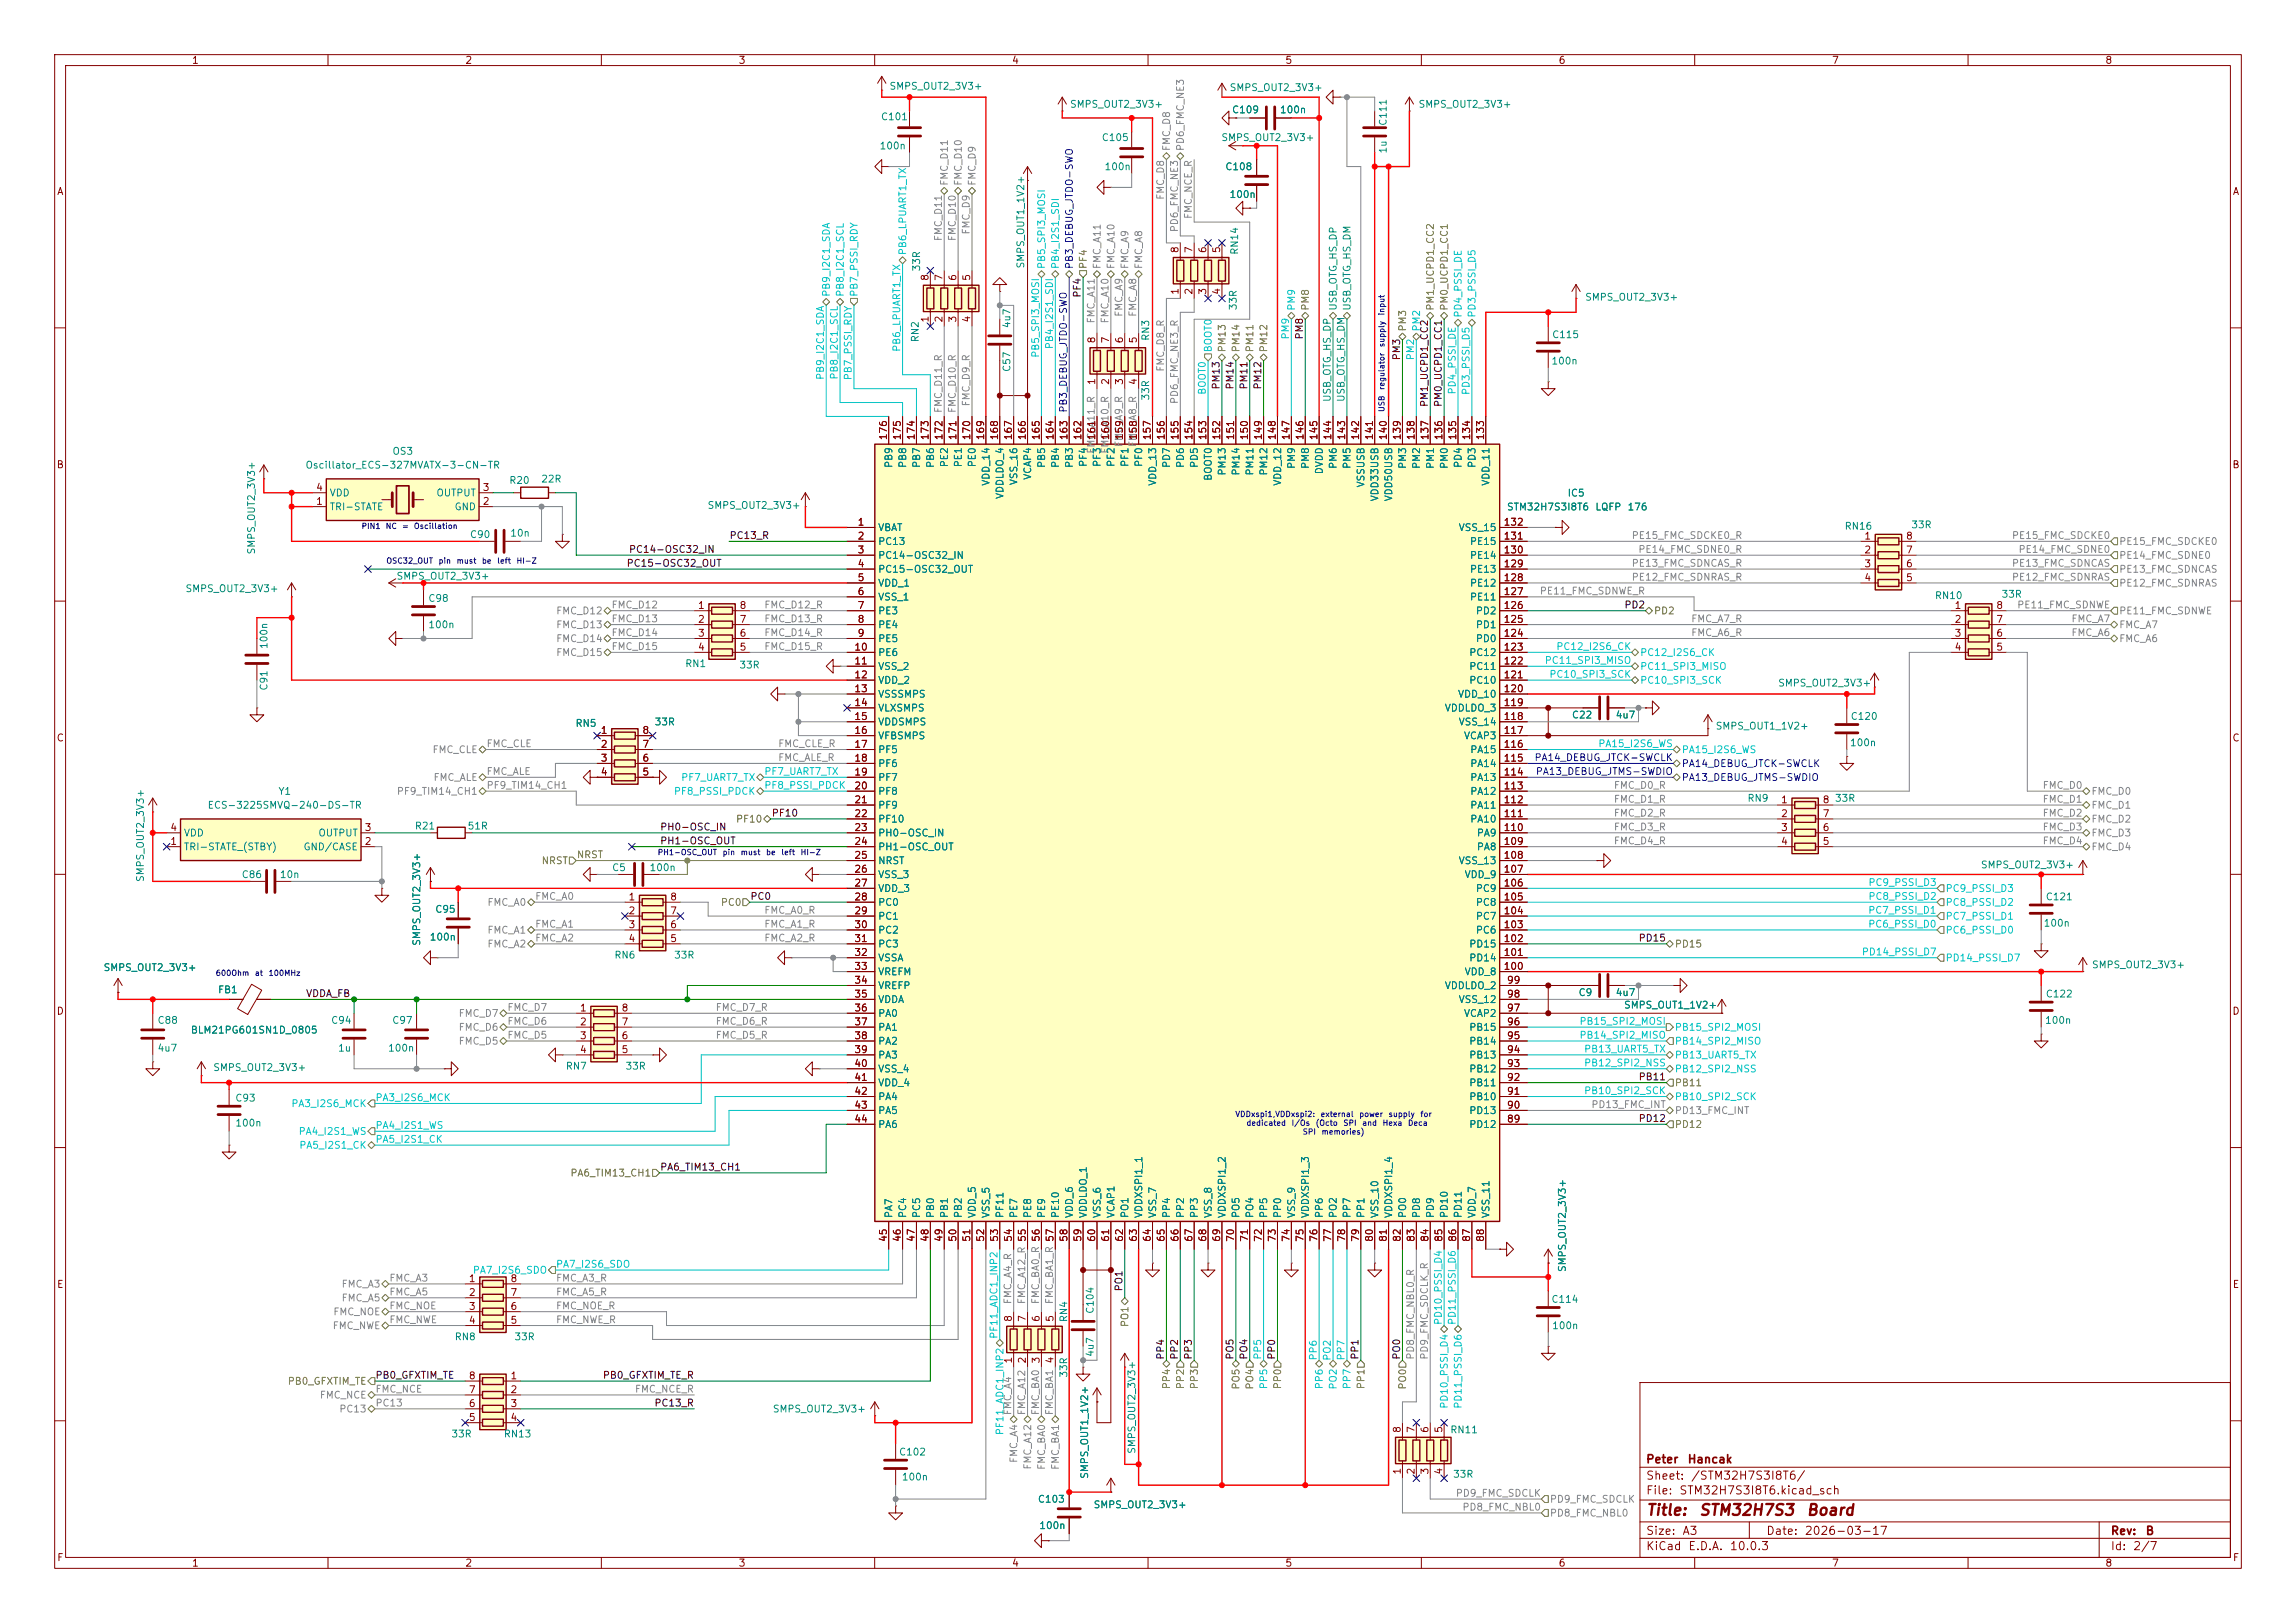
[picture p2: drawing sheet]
<svg xmlns="http://www.w3.org/2000/svg" width="420mm" height="297mm" viewBox="0 0 420 297" stroke-linecap="round" stroke-linejoin="round" font-family="sans-serif">
<defs><g id="words">
<g font-size="2" fill="#840000">
<text x="301" y="277.8">Title:</text>
<text x="310.7" y="277.8">STM32H7S3</text>
<text x="330.3" y="277.8">Board</text>
</g>
<g font-size="1.5" fill="#840000">
<text x="301" y="268.1">Peter</text>
<text x="308.6" y="268.1">Hancak</text>
<text x="301" y="273.8">File:</text>
<text x="301" y="271.1">Sheet:</text>
<text x="307.1" y="273.8">STM32H7S3I8T6.kicad_sch</text>
<text x="309.2" y="271.1">/STM32H7S3I8T6/</text>
<text x="301" y="281.2">Size:</text>
<text x="307.6" y="281.2">A3</text>
<text x="323" y="281.2">Date:</text>
<text x="330" y="281.2">2026-03-17</text>
<text x="386" y="281.2">Rev:</text>
<text x="392.4" y="281.2">B</text>
<text x="301" y="284">KiCad</text>
<text x="308.7" y="284">E.D.A.</text>
<text x="316.3" y="284">10.0.3</text>
<text x="386" y="284">Id:</text>
<text x="390.1" y="284">2/7</text>
</g>
<g font-size="1.3" fill="#840000">
<text x="35" y="12">1</text>
<text x="85" y="12">2</text>
<text x="135" y="12">3</text>
<text x="185" y="12">4</text>
<text x="235" y="12">5</text>
<text x="285" y="12">6</text>
<text x="335" y="12">7</text>
<text x="385" y="12">8</text>
<text x="10.3" y="36">A</text>
<text x="408.3" y="36">A</text>
<text x="215.9" y="46.4" transform="rotate(-90 215.9 46.4)">8</text>
<text x="218.4" y="46.4" transform="rotate(-90 218.4 46.4)">7</text>
<text x="221" y="46.4" transform="rotate(-90 221 46.4)">6</text>
<text x="223.5" y="46.4" transform="rotate(-90 223.5 46.4)">5</text>
<text x="170.2" y="51.5" transform="rotate(-90 170.2 51.5)">8</text>
<text x="172.7" y="51.5" transform="rotate(-90 172.7 51.5)">7</text>
<text x="175.2" y="51.5" transform="rotate(-90 175.2 51.5)">6</text>
<text x="177.8" y="51.5" transform="rotate(-90 177.8 51.5)">5</text>
<text x="170.2" y="59.1" transform="rotate(-90 170.2 59.1)">1</text>
<text x="172.7" y="59.1" transform="rotate(-90 172.7 59.1)">2</text>
<text x="175.2" y="59.1" transform="rotate(-90 175.2 59.1)">3</text>
<text x="177.8" y="59.1" transform="rotate(-90 177.8 59.1)">4</text>
<text x="215.9" y="54" transform="rotate(-90 215.9 54)">1</text>
<text x="218.4" y="54" transform="rotate(-90 218.4 54)">2</text>
<text x="221" y="54" transform="rotate(-90 221 54)">3</text>
<text x="223.5" y="54" transform="rotate(-90 223.5 54)">4</text>
<text x="200.6" y="62.9" transform="rotate(-90 200.6 62.9)">8</text>
<text x="203.2" y="62.9" transform="rotate(-90 203.2 62.9)">7</text>
<text x="205.7" y="62.9" transform="rotate(-90 205.7 62.9)">6</text>
<text x="208.3" y="62.9" transform="rotate(-90 208.3 62.9)">5</text>
<text x="200.6" y="70.6" transform="rotate(-90 200.6 70.6)">1</text>
<text x="203.2" y="70.6" transform="rotate(-90 203.2 70.6)">2</text>
<text x="205.7" y="70.6" transform="rotate(-90 205.7 70.6)">3</text>
<text x="208.3" y="70.6" transform="rotate(-90 208.3 70.6)">4</text>
<text x="162.5" y="80.7" transform="rotate(-90 162.5 80.7)">176</text>
<text x="165.1" y="80.7" transform="rotate(-90 165.1 80.7)">175</text>
<text x="167.6" y="80.7" transform="rotate(-90 167.6 80.7)">174</text>
<text x="170.2" y="80.7" transform="rotate(-90 170.2 80.7)">173</text>
<text x="172.7" y="80.7" transform="rotate(-90 172.7 80.7)">172</text>
<text x="175.2" y="80.7" transform="rotate(-90 175.2 80.7)">171</text>
<text x="177.8" y="80.7" transform="rotate(-90 177.8 80.7)">170</text>
<text x="180.3" y="80.7" transform="rotate(-90 180.3 80.7)">169</text>
<text x="182.9" y="80.7" transform="rotate(-90 182.9 80.7)">168</text>
<text x="185.4" y="80.7" transform="rotate(-90 185.4 80.7)">167</text>
<text x="187.9" y="80.7" transform="rotate(-90 187.9 80.7)">166</text>
<text x="190.5" y="80.7" transform="rotate(-90 190.5 80.7)">165</text>
<text x="193" y="80.7" transform="rotate(-90 193 80.7)">164</text>
<text x="195.6" y="80.7" transform="rotate(-90 195.6 80.7)">163</text>
<text x="198.1" y="80.7" transform="rotate(-90 198.1 80.7)">162</text>
<text x="200.6" y="80.7" transform="rotate(-90 200.6 80.7)">161</text>
<text x="203.2" y="80.7" transform="rotate(-90 203.2 80.7)">160</text>
<text x="205.7" y="80.7" transform="rotate(-90 205.7 80.7)">159</text>
<text x="208.3" y="80.7" transform="rotate(-90 208.3 80.7)">158</text>
<text x="210.8" y="80.7" transform="rotate(-90 210.8 80.7)">157</text>
<text x="213.3" y="80.7" transform="rotate(-90 213.3 80.7)">156</text>
<text x="215.9" y="80.7" transform="rotate(-90 215.9 80.7)">155</text>
<text x="218.4" y="80.7" transform="rotate(-90 218.4 80.7)">154</text>
<text x="221" y="80.7" transform="rotate(-90 221 80.7)">153</text>
<text x="223.5" y="80.7" transform="rotate(-90 223.5 80.7)">152</text>
<text x="226" y="80.7" transform="rotate(-90 226 80.7)">151</text>
<text x="228.6" y="80.7" transform="rotate(-90 228.6 80.7)">150</text>
<text x="231.1" y="80.7" transform="rotate(-90 231.1 80.7)">149</text>
<text x="233.7" y="80.7" transform="rotate(-90 233.7 80.7)">148</text>
<text x="236.2" y="80.7" transform="rotate(-90 236.2 80.7)">147</text>
<text x="238.7" y="80.7" transform="rotate(-90 238.7 80.7)">146</text>
<text x="241.3" y="80.7" transform="rotate(-90 241.3 80.7)">145</text>
<text x="243.8" y="80.7" transform="rotate(-90 243.8 80.7)">144</text>
<text x="246.4" y="80.7" transform="rotate(-90 246.4 80.7)">143</text>
<text x="248.9" y="80.7" transform="rotate(-90 248.9 80.7)">142</text>
<text x="251.4" y="80.7" transform="rotate(-90 251.4 80.7)">141</text>
<text x="254" y="80.7" transform="rotate(-90 254 80.7)">140</text>
<text x="256.5" y="80.7" transform="rotate(-90 256.5 80.7)">139</text>
<text x="259.1" y="80.7" transform="rotate(-90 259.1 80.7)">138</text>
<text x="261.6" y="80.7" transform="rotate(-90 261.6 80.7)">137</text>
<text x="264.1" y="80.7" transform="rotate(-90 264.1 80.7)">136</text>
<text x="266.7" y="80.7" transform="rotate(-90 266.7 80.7)">135</text>
<text x="269.2" y="80.7" transform="rotate(-90 269.2 80.7)">134</text>
<text x="271.8" y="80.7" transform="rotate(-90 271.8 80.7)">133</text>
<text x="10.3" y="86">B</text>
<text x="408.2" y="86">B</text>
<text x="57.7" y="92.7">1</text>
<text x="57.7" y="90.1">4</text>
<text x="88.2" y="92.7">2</text>
<text x="88.2" y="90.1">3</text>
<text x="156.8" y="96.5">1</text>
<text x="156.8" y="99">2</text>
<text x="156.8" y="101.6">3</text>
<text x="274.9" y="101.6">130</text>
<text x="274.9" y="99">131</text>
<text x="274.9" y="96.5">132</text>
<text x="340.9" y="99">1</text>
<text x="340.9" y="101.6">2</text>
<text x="348.5" y="101.6">7</text>
<text x="348.5" y="99">8</text>
<text x="156.8" y="104.1">4</text>
<text x="156.8" y="106.7">5</text>
<text x="274.9" y="106.7">128</text>
<text x="274.9" y="104.1">129</text>
<text x="340.9" y="104.1">3</text>
<text x="340.9" y="106.7">4</text>
<text x="348.5" y="106.7">5</text>
<text x="348.5" y="104.1">6</text>
<text x="127.6" y="111.7">1</text>
<text x="135.2" y="111.7">8</text>
<text x="156.8" y="109.2">6</text>
<text x="156.8" y="111.7">7</text>
<text x="274.9" y="111.7">126</text>
<text x="274.9" y="109.2">127</text>
<text x="357.4" y="111.7">1</text>
<text x="365.1" y="111.7">8</text>
<text x="127.6" y="114.3">2</text>
<text x="127.6" y="116.8">3</text>
<text x="127.6" y="119.4">4</text>
<text x="135.2" y="119.4">5</text>
<text x="135.2" y="116.8">6</text>
<text x="135.2" y="114.3">7</text>
<text x="156.2" y="119.4">10</text>
<text x="156.8" y="114.3">8</text>
<text x="156.8" y="116.8">9</text>
<text x="274.9" y="119.4">123</text>
<text x="274.9" y="116.8">124</text>
<text x="274.9" y="114.3">125</text>
<text x="357.4" y="114.3">2</text>
<text x="357.4" y="116.8">3</text>
<text x="357.4" y="119.4">4</text>
<text x="365.1" y="119.4">5</text>
<text x="365.1" y="116.8">6</text>
<text x="365.1" y="114.3">7</text>
<text x="156.2" y="121.9">11</text>
<text x="156.2" y="124.4">12</text>
<text x="274.9" y="124.4">121</text>
<text x="274.9" y="121.9">122</text>
<text x="156.2" y="127">13</text>
<text x="156.2" y="129.5">14</text>
<text x="274.9" y="129.5">119</text>
<text x="274.9" y="127">120</text>
<text x="10.3" y="136">C</text>
<text x="109.8" y="134.6">1</text>
<text x="109.8" y="137.1">2</text>
<text x="117.4" y="137.1">7</text>
<text x="117.4" y="134.6">8</text>
<text x="156.2" y="132.1">15</text>
<text x="156.2" y="134.6">16</text>
<text x="156.2" y="137.1">17</text>
<text x="274.9" y="137.1">116</text>
<text x="274.9" y="134.6">117</text>
<text x="274.9" y="132.1">118</text>
<text x="408.2" y="136">C</text>
<text x="109.8" y="139.7">3</text>
<text x="109.8" y="142.2">4</text>
<text x="117.4" y="142.2">5</text>
<text x="117.4" y="139.7">6</text>
<text x="156.2" y="139.7">18</text>
<text x="156.2" y="142.2">19</text>
<text x="274.9" y="142.2">114</text>
<text x="274.9" y="139.7">115</text>
<text x="156.2" y="144.8">20</text>
<text x="156.2" y="147.3">21</text>
<text x="156.2" y="149.8">22</text>
<text x="274.9" y="149.8">111</text>
<text x="274.9" y="147.3">112</text>
<text x="274.9" y="144.8">113</text>
<text x="325.7" y="147.3">1</text>
<text x="325.7" y="149.8">2</text>
<text x="333.3" y="149.8">7</text>
<text x="333.3" y="147.3">8</text>
<text x="31" y="154.9">1</text>
<text x="31" y="152.4">4</text>
<text x="66.6" y="154.9">2</text>
<text x="66.6" y="152.4">3</text>
<text x="156.2" y="152.4">23</text>
<text x="156.2" y="154.9">24</text>
<text x="274.9" y="154.9">109</text>
<text x="274.9" y="152.4">110</text>
<text x="325.7" y="152.4">3</text>
<text x="325.7" y="154.9">4</text>
<text x="333.3" y="154.9">5</text>
<text x="333.3" y="152.4">6</text>
<text x="156.2" y="157.5">25</text>
<text x="156.2" y="160">26</text>
<text x="274.9" y="160">107</text>
<text x="274.9" y="157.5">108</text>
<text x="114.9" y="165.1">1</text>
<text x="114.9" y="167.6">2</text>
<text x="122.5" y="167.6">7</text>
<text x="122.5" y="165.1">8</text>
<text x="156.2" y="162.5">27</text>
<text x="156.2" y="165.1">28</text>
<text x="156.2" y="167.6">29</text>
<text x="274.9" y="167.6">104</text>
<text x="274.9" y="165.1">105</text>
<text x="274.9" y="162.5">106</text>
<text x="114.9" y="170.2">3</text>
<text x="114.9" y="172.7">4</text>
<text x="122.5" y="172.7">5</text>
<text x="122.5" y="170.2">6</text>
<text x="156.2" y="170.2">30</text>
<text x="156.2" y="172.7">31</text>
<text x="274.9" y="172.7">102</text>
<text x="274.9" y="170.2">103</text>
<text x="156.2" y="175.2">32</text>
<text x="156.2" y="177.8">33</text>
<text x="274.9" y="177.8">100</text>
<text x="274.9" y="175.2">101</text>
<text x="10.3" y="186">D</text>
<text x="106" y="185.4">1</text>
<text x="113.6" y="185.4">8</text>
<text x="156.2" y="180.3">34</text>
<text x="156.2" y="182.9">35</text>
<text x="156.2" y="185.4">36</text>
<text x="275.5" y="185.4">97</text>
<text x="275.5" y="182.9">98</text>
<text x="275.5" y="180.3">99</text>
<text x="408.2" y="186">D</text>
<text x="106" y="187.9">2</text>
<text x="106" y="190.5">3</text>
<text x="113.6" y="190.5">6</text>
<text x="113.6" y="187.9">7</text>
<text x="156.2" y="187.9">37</text>
<text x="156.2" y="190.5">38</text>
<text x="275.5" y="190.5">95</text>
<text x="275.5" y="187.9">96</text>
<text x="106" y="193">4</text>
<text x="113.6" y="193">5</text>
<text x="156.2" y="193">39</text>
<text x="156.2" y="195.6">40</text>
<text x="275.5" y="195.6">93</text>
<text x="275.5" y="193">94</text>
<text x="156.2" y="198.1">41</text>
<text x="156.2" y="200.6">42</text>
<text x="156.2" y="203.2">43</text>
<text x="275.5" y="203.2">90</text>
<text x="275.5" y="200.6">91</text>
<text x="275.5" y="198.1">92</text>
<text x="156.2" y="205.7">44</text>
<text x="275.5" y="205.7">89</text>
<text x="162.5" y="227.4" transform="rotate(-90 162.5 227.4)">45</text>
<text x="165.1" y="227.4" transform="rotate(-90 165.1 227.4)">46</text>
<text x="167.6" y="227.4" transform="rotate(-90 167.6 227.4)">47</text>
<text x="170.2" y="227.4" transform="rotate(-90 170.2 227.4)">48</text>
<text x="172.7" y="227.4" transform="rotate(-90 172.7 227.4)">49</text>
<text x="175.2" y="227.4" transform="rotate(-90 175.2 227.4)">50</text>
<text x="177.8" y="227.4" transform="rotate(-90 177.8 227.4)">51</text>
<text x="180.3" y="227.4" transform="rotate(-90 180.3 227.4)">52</text>
<text x="182.9" y="227.4" transform="rotate(-90 182.9 227.4)">53</text>
<text x="185.4" y="227.4" transform="rotate(-90 185.4 227.4)">54</text>
<text x="187.9" y="227.4" transform="rotate(-90 187.9 227.4)">55</text>
<text x="190.5" y="227.4" transform="rotate(-90 190.5 227.4)">56</text>
<text x="193" y="227.4" transform="rotate(-90 193 227.4)">57</text>
<text x="195.6" y="227.4" transform="rotate(-90 195.6 227.4)">58</text>
<text x="198.1" y="227.4" transform="rotate(-90 198.1 227.4)">59</text>
<text x="200.6" y="227.4" transform="rotate(-90 200.6 227.4)">60</text>
<text x="203.2" y="227.4" transform="rotate(-90 203.2 227.4)">61</text>
<text x="205.7" y="227.4" transform="rotate(-90 205.7 227.4)">62</text>
<text x="208.3" y="227.4" transform="rotate(-90 208.3 227.4)">63</text>
<text x="210.8" y="227.4" transform="rotate(-90 210.8 227.4)">64</text>
<text x="213.3" y="227.4" transform="rotate(-90 213.3 227.4)">65</text>
<text x="215.9" y="227.4" transform="rotate(-90 215.9 227.4)">66</text>
<text x="218.4" y="227.4" transform="rotate(-90 218.4 227.4)">67</text>
<text x="221" y="227.4" transform="rotate(-90 221 227.4)">68</text>
<text x="223.5" y="227.4" transform="rotate(-90 223.5 227.4)">69</text>
<text x="226" y="227.4" transform="rotate(-90 226 227.4)">70</text>
<text x="228.6" y="227.4" transform="rotate(-90 228.6 227.4)">71</text>
<text x="231.1" y="227.4" transform="rotate(-90 231.1 227.4)">72</text>
<text x="233.7" y="227.4" transform="rotate(-90 233.7 227.4)">73</text>
<text x="236.2" y="227.4" transform="rotate(-90 236.2 227.4)">74</text>
<text x="238.7" y="227.4" transform="rotate(-90 238.7 227.4)">75</text>
<text x="241.3" y="227.4" transform="rotate(-90 241.3 227.4)">76</text>
<text x="243.8" y="227.4" transform="rotate(-90 243.8 227.4)">77</text>
<text x="246.4" y="227.4" transform="rotate(-90 246.4 227.4)">78</text>
<text x="248.9" y="227.4" transform="rotate(-90 248.9 227.4)">79</text>
<text x="251.4" y="227.4" transform="rotate(-90 251.4 227.4)">80</text>
<text x="254" y="227.4" transform="rotate(-90 254 227.4)">81</text>
<text x="256.5" y="227.4" transform="rotate(-90 256.5 227.4)">82</text>
<text x="259.1" y="227.4" transform="rotate(-90 259.1 227.4)">83</text>
<text x="261.6" y="227.4" transform="rotate(-90 261.6 227.4)">84</text>
<text x="264.1" y="227.4" transform="rotate(-90 264.1 227.4)">85</text>
<text x="266.7" y="227.4" transform="rotate(-90 266.7 227.4)">86</text>
<text x="269.2" y="227.4" transform="rotate(-90 269.2 227.4)">87</text>
<text x="271.8" y="227.4" transform="rotate(-90 271.8 227.4)">88</text>
<text x="10.3" y="236">E</text>
<text x="85.7" y="234.9">1</text>
<text x="85.7" y="237.5">2</text>
<text x="93.3" y="237.5">7</text>
<text x="93.3" y="234.9">8</text>
<text x="408.3" y="236">E</text>
<text x="85.7" y="240">3</text>
<text x="85.7" y="242.5">4</text>
<text x="93.3" y="242.5">5</text>
<text x="93.3" y="240">6</text>
<text x="185.4" y="242" transform="rotate(-90 185.4 242)">8</text>
<text x="187.9" y="242" transform="rotate(-90 187.9 242)">7</text>
<text x="190.5" y="242" transform="rotate(-90 190.5 242)">6</text>
<text x="193" y="242" transform="rotate(-90 193 242)">5</text>
<text x="185.4" y="249.6" transform="rotate(-90 185.4 249.6)">1</text>
<text x="187.9" y="249.6" transform="rotate(-90 187.9 249.6)">2</text>
<text x="190.5" y="249.6" transform="rotate(-90 190.5 249.6)">3</text>
<text x="193" y="249.6" transform="rotate(-90 193 249.6)">4</text>
<text x="85.7" y="257.8">6</text>
<text x="85.7" y="255.2">7</text>
<text x="85.7" y="252.7">8</text>
<text x="93.3" y="252.7">1</text>
<text x="93.3" y="255.2">2</text>
<text x="93.3" y="257.8">3</text>
<text x="85.7" y="260.3">5</text>
<text x="93.3" y="260.3">4</text>
<text x="256.5" y="262.3" transform="rotate(-90 256.5 262.3)">8</text>
<text x="259.1" y="262.3" transform="rotate(-90 259.1 262.3)">7</text>
<text x="261.6" y="262.3" transform="rotate(-90 261.6 262.3)">6</text>
<text x="264.1" y="262.3" transform="rotate(-90 264.1 262.3)">5</text>
<text x="256.5" y="269.9" transform="rotate(-90 256.5 269.9)">1</text>
<text x="259.1" y="269.9" transform="rotate(-90 259.1 269.9)">2</text>
<text x="261.6" y="269.9" transform="rotate(-90 261.6 269.9)">3</text>
<text x="264.1" y="269.9" transform="rotate(-90 264.1 269.9)">4</text>
<text x="10.3" y="286">F</text>
<text x="35" y="287">1</text>
<text x="85" y="287">2</text>
<text x="135" y="287">3</text>
<text x="185" y="287">4</text>
<text x="235" y="287">5</text>
<text x="285" y="287">6</text>
<text x="335" y="287">7</text>
<text x="385" y="287">8</text>
<text x="408.3" y="286">F</text>
</g>
<g font-size="1.3" fill="#008484">
<text x="162.6" y="16.7">SMPS_OUT2_3V3+</text>
<text x="224.8" y="17">SMPS_OUT2_3V3+</text>
<text x="161" y="22.3">C101</text>
<text x="195.6" y="20">SMPS_OUT2_3V3+</text>
<text x="225.3" y="21">C109</text>
<text x="234" y="21">100n</text>
<text x="254" y="23.1" transform="rotate(-90 254 23.1)">C111</text>
<text x="259.4" y="20">SMPS_OUT2_3V3+</text>
<text x="160.8" y="27.6">100n</text>
<text x="201.4" y="26.1">C105</text>
<text x="223.3" y="26.1">SMPS_OUT2_3V3+</text>
<text x="254" y="28.2" transform="rotate(-90 254 28.2)">1u</text>
<text x="201.9" y="31.5">100n</text>
<text x="224" y="31.5">C108</text>
<text x="224.8" y="36.5">100n</text>
<text x="226.8" y="46.7" transform="rotate(-90 226.8 46.7)">RN14</text>
<text x="168.6" y="49.8" transform="rotate(-90 168.6 49.8)">33R</text>
<text x="187.7" y="49.2" transform="rotate(-90 187.7 49.2)">SMPS_OUT1_1V2+</text>
<text x="226.5" y="56.9" transform="rotate(-90 226.5 56.9)">33R</text>
<text x="244.8" y="57" transform="rotate(-90 244.8 57)">USB_OTG_HS_DP</text>
<text x="247.4" y="57" transform="rotate(-90 247.4 57)">USB_OTG_HS_DM</text>
<text x="289.9" y="55.3">SMPS_OUT2_3V3+</text>
<text x="168.4" y="62.7" transform="rotate(-90 168.4 62.7)">RN2</text>
<text x="185.1" y="60.2" transform="rotate(-90 185.1 60.2)">4u7</text>
<text x="210.5" y="62.5" transform="rotate(-90 210.5 62.5)">RN3</text>
<text x="283.8" y="62.2">C115</text>
<text x="185.1" y="68.2" transform="rotate(-90 185.1 68.2)">C57</text>
<text x="283.7" y="67">100n</text>
<text x="210.5" y="73.4" transform="rotate(-90 210.5 73.4)">33R</text>
<text x="243.7" y="73.7" transform="rotate(-90 243.7 73.7)">USB_OTG_HS_DP</text>
<text x="246.3" y="73.7" transform="rotate(-90 246.3 73.7)">USB_OTG_HS_DM</text>
<text x="71.7" y="83.5">OS3</text>
<text x="55.8" y="86.1">Oscillator_ECS-327MVATX-3-CN-TR</text>
<text x="93" y="88.9">R20</text>
<text x="98.9" y="88.6">22R</text>
<text x="163.5" y="85.7" transform="rotate(-90 163.5 85.7)">PB9</text>
<text x="166.1" y="85.7" transform="rotate(-90 166.1 85.7)">PB8</text>
<text x="168.6" y="85.7" transform="rotate(-90 168.6 85.7)">PB7</text>
<text x="171.2" y="85.7" transform="rotate(-90 171.2 85.7)">PB6</text>
<text x="173.7" y="85.6" transform="rotate(-90 173.7 85.6)">PE2</text>
<text x="176.2" y="85.6" transform="rotate(-90 176.2 85.6)">PE1</text>
<text x="178.8" y="85.6" transform="rotate(-90 178.8 85.6)">PE0</text>
<text x="181.3" y="89" transform="rotate(-90 181.3 89)">VDD_14</text>
<text x="186.4" y="88.9" transform="rotate(-90 186.4 88.9)">VSS_16</text>
<text x="188.9" y="87.9" transform="rotate(-90 188.9 87.9)">VCAP4</text>
<text x="191.5" y="85.7" transform="rotate(-90 191.5 85.7)">PB5</text>
<text x="194" y="85.7" transform="rotate(-90 194 85.7)">PB4</text>
<text x="196.6" y="85.7" transform="rotate(-90 196.6 85.7)">PB3</text>
<text x="199.1" y="85.6" transform="rotate(-90 199.1 85.6)">PF4</text>
<text x="201.6" y="85.6" transform="rotate(-90 201.6 85.6)">PF3</text>
<text x="204.2" y="85.6" transform="rotate(-90 204.2 85.6)">PF2</text>
<text x="206.7" y="85.6" transform="rotate(-90 206.7 85.6)">PF1</text>
<text x="209.3" y="85.6" transform="rotate(-90 209.3 85.6)">PF0</text>
<text x="211.8" y="89" transform="rotate(-90 211.8 89)">VDD_13</text>
<text x="214.3" y="85.7" transform="rotate(-90 214.3 85.7)">PD7</text>
<text x="216.9" y="85.7" transform="rotate(-90 216.9 85.7)">PD6</text>
<text x="219.4" y="85.7" transform="rotate(-90 219.4 85.7)">PD5</text>
<text x="222" y="88.1" transform="rotate(-90 222 88.1)">BOOT0</text>
<text x="224.5" y="87.1" transform="rotate(-90 224.5 87.1)">PM13</text>
<text x="227" y="87.1" transform="rotate(-90 227 87.1)">PM14</text>
<text x="229.6" y="87.1" transform="rotate(-90 229.6 87.1)">PM11</text>
<text x="232.1" y="87.1" transform="rotate(-90 232.1 87.1)">PM12</text>
<text x="234.7" y="89" transform="rotate(-90 234.7 89)">VDD_12</text>
<text x="237.2" y="85.9" transform="rotate(-90 237.2 85.9)">PM9</text>
<text x="239.7" y="85.9" transform="rotate(-90 239.7 85.9)">PM8</text>
<text x="242.3" y="86.9" transform="rotate(-90 242.3 86.9)">DVDD</text>
<text x="244.8" y="85.9" transform="rotate(-90 244.8 85.9)">PM6</text>
<text x="247.4" y="85.9" transform="rotate(-90 247.4 85.9)">PM5</text>
<text x="249.9" y="89.3" transform="rotate(-90 249.9 89.3)">VSSUSB</text>
<text x="257.5" y="85.9" transform="rotate(-90 257.5 85.9)">PM3</text>
<text x="260.1" y="85.9" transform="rotate(-90 260.1 85.9)">PM2</text>
<text x="262.6" y="85.9" transform="rotate(-90 262.6 85.9)">PM1</text>
<text x="265.1" y="85.9" transform="rotate(-90 265.1 85.9)">PM0</text>
<text x="267.7" y="85.7" transform="rotate(-90 267.7 85.7)">PD4</text>
<text x="270.2" y="85.7" transform="rotate(-90 270.2 85.7)">PD3</text>
<text x="272.8" y="89" transform="rotate(-90 272.8 89)">VDD_11</text>
<text x="60.2" y="93.7">TRI-STATE</text>
<text x="60.2" y="91.1">VDD</text>
<text x="79.7" y="91.1">OUTPUT</text>
<text x="83" y="93.7">GND</text>
<text x="129.3" y="93.4">SMPS_OUT2_3V3+</text>
<text x="183.9" y="91.4" transform="rotate(-90 183.9 91.4)">VDDLDO_4</text>
<text x="252.4" y="91.8" transform="rotate(-90 252.4 91.8)">VDD33USB</text>
<text x="255" y="91.8" transform="rotate(-90 255 91.8)">VDD50USB</text>
<text x="275.5" y="93.7">STM32H7S3I8T6</text>
<text x="286.6" y="91.2">IC5</text>
<text x="291.7" y="93.7">LQFP</text>
<text x="297.6" y="93.7">176</text>
<text x="46.9" y="101.6" transform="rotate(-90 46.9 101.6)">SMPS_OUT2_3V3+</text>
<text x="85.9" y="98.8">C90</text>
<text x="93.2" y="98.5">10n</text>
<text x="160.5" y="97.5">VBAT</text>
<text x="160.5" y="100">PC13</text>
<text x="266.7" y="97.5">VSS_15</text>
<text x="268.8" y="100">PE15</text>
<text x="337.3" y="97.2">RN16</text>
<text x="349.5" y="97">33R</text>
<text x="72.4" y="106.4">SMPS_OUT2_3V3+</text>
<text x="160.5" y="102.6">PC14-OSC32_IN</text>
<text x="160.5" y="105.1">PC15-OSC32_OUT</text>
<text x="160.5" y="107.7">VDD_1</text>
<text x="268.8" y="107.7">PE12</text>
<text x="268.8" y="105.1">PE13</text>
<text x="268.8" y="102.6">PE14</text>
<text x="33.8" y="108.7">SMPS_OUT2_3V3+</text>
<text x="78.2" y="110.4">C98</text>
<text x="160.5" y="110.2">VSS_1</text>
<text x="160.5" y="112.7">PE3</text>
<text x="268.8" y="110.2">PE11</text>
<text x="269.9" y="112.7">PD2</text>
<text x="353.8" y="109.9">RN10</text>
<text x="366" y="109.7">33R</text>
<text x="49.2" y="118.9" transform="rotate(-90 49.2 118.9)">100n</text>
<text x="78.2" y="115.3">100n</text>
<text x="160.5" y="115.3">PE4</text>
<text x="160.5" y="117.8">PE5</text>
<text x="269.9" y="117.8">PD0</text>
<text x="269.9" y="115.3">PD1</text>
<text x="125.2" y="122.4">RN1</text>
<text x="135.1" y="122.6">33R</text>
<text x="160.5" y="120.4">PE6</text>
<text x="160.5" y="122.9">VSS_2</text>
<text x="160.5" y="125.4">VDD_2</text>
<text x="268.6" y="125.4">PC10</text>
<text x="268.6" y="122.9">PC11</text>
<text x="268.6" y="120.4">PC12</text>
<text x="325.2" y="125.9">SMPS_OUT2_3V3+</text>
<text x="49.2" y="126.5" transform="rotate(-90 49.2 126.5)">C91</text>
<text x="160.5" y="128">VSSSMPS</text>
<text x="160.5" y="130.5">VLXSMPS</text>
<text x="264.2" y="130.5">VDDLDO_3</text>
<text x="266.6" y="128">VDD_10</text>
<text x="287.4" y="131.8">C22</text>
<text x="295.4" y="131.8">4u7</text>
<text x="105.2" y="133.3">RN5</text>
<text x="119.6" y="133.1">33R</text>
<text x="160.5" y="133.1">VDDSMPS</text>
<text x="160.5" y="135.6">VFBSMPS</text>
<text x="266.7" y="133.1">VSS_14</text>
<text x="267.7" y="135.6">VCAP3</text>
<text x="313.7" y="133.8">SMPS_OUT1_1V2+</text>
<text x="338.3" y="136.9">100n</text>
<text x="338.4" y="132">C120</text>
<text x="160.5" y="138.1">PF5</text>
<text x="160.5" y="140.7">PF6</text>
<text x="160.5" y="143.2">PF7</text>
<text x="268.8" y="143.2">PA13</text>
<text x="268.8" y="140.7">PA14</text>
<text x="268.8" y="138.1">PA15</text>
<text x="37.9" y="148.3">ECS-3225SMVQ-240-DS-TR</text>
<text x="50.8" y="145.8">Y1</text>
<text x="160.5" y="145.8">PF8</text>
<text x="160.5" y="148.3">PF9</text>
<text x="268.8" y="148.3">PA11</text>
<text x="268.8" y="145.8">PA12</text>
<text x="319.5" y="147">RN9</text>
<text x="335.5" y="147">33R</text>
<text x="33.5" y="155.9">TRI-STATE_(STBY)</text>
<text x="33.5" y="153.4">VDD</text>
<text x="55.4" y="155.9">GND/CASE</text>
<text x="58.1" y="153.4">OUTPUT</text>
<text x="75.8" y="152.1">R21</text>
<text x="85.4" y="152.1">51R</text>
<text x="160.5" y="150.8">PF10</text>
<text x="160.5" y="153.4">PH0-OSC_IN</text>
<text x="160.5" y="155.9">PH1-OSC_OUT</text>
<text x="268.8" y="150.8">PA10</text>
<text x="270" y="155.9">PA8</text>
<text x="270" y="153.4">PA9</text>
<text x="26.6" y="161.5" transform="rotate(-90 26.6 161.5)">SMPS_OUT2_3V3+</text>
<text x="44.1" y="161">C86</text>
<text x="51.1" y="161">10n</text>
<text x="111.9" y="159.7">C5</text>
<text x="118.7" y="159.7">100n</text>
<text x="160.5" y="158.5">NRST</text>
<text x="160.5" y="161">VSS_3</text>
<text x="266.7" y="158.5">VSS_13</text>
<text x="267.8" y="161">VDD_9</text>
<text x="362.2" y="159.2">SMPS_OUT2_3V3+</text>
<text x="79.5" y="167.3">C95</text>
<text x="160.5" y="163.5">VDD_3</text>
<text x="160.5" y="166.1">PC0</text>
<text x="269.9" y="166.1">PC8</text>
<text x="269.9" y="163.5">PC9</text>
<text x="374.1" y="165.1">C121</text>
<text x="77.2" y="173.2" transform="rotate(-90 77.2 173.2)">SMPS_OUT2_3V3+</text>
<text x="78.5" y="172.4">100n</text>
<text x="160.5" y="168.6">PC1</text>
<text x="160.5" y="171.2">PC2</text>
<text x="160.5" y="173.7">PC3</text>
<text x="268.6" y="173.7">PD15</text>
<text x="269.9" y="171.2">PC6</text>
<text x="269.9" y="168.6">PC7</text>
<text x="373.7" y="169.9">100n</text>
<text x="18.8" y="178">SMPS_OUT2_3V3+</text>
<text x="112.3" y="175.7">RN6</text>
<text x="123.2" y="175.7">33R</text>
<text x="160.5" y="176.2">VSSA</text>
<text x="160.5" y="178.8">VREFM</text>
<text x="267.8" y="178.8">VDD_8</text>
<text x="268.6" y="176.2">PD14</text>
<text x="382.6" y="177.5">SMPS_OUT2_3V3+</text>
<text x="39.8" y="182.1">FB1</text>
<text x="160.5" y="181.3">VREFP</text>
<text x="160.5" y="183.9">VDDA</text>
<text x="264.2" y="181.3">VDDLDO_2</text>
<text x="266.7" y="183.9">VSS_12</text>
<text x="288.6" y="182.6">C9</text>
<text x="295.4" y="182.6">4u7</text>
<text x="297" y="184.9">SMPS_OUT1_1V2+</text>
<text x="374.1" y="182.8">C122</text>
<text x="28.7" y="187.7">C88</text>
<text x="34.8" y="189.4">BLM21PG601SN1D_0805</text>
<text x="60.5" y="187.7">C94</text>
<text x="71.6" y="187.7">C97</text>
<text x="160.5" y="186.4">PA0</text>
<text x="160.5" y="188.9">PA1</text>
<text x="160.5" y="191.5">PA2</text>
<text x="267.7" y="186.4">VCAP2</text>
<text x="268.6" y="191.5">PB14</text>
<text x="268.6" y="188.9">PB15</text>
<text x="374" y="187.7">100n</text>
<text x="28.7" y="192.7">4u7</text>
<text x="38.9" y="196.3">SMPS_OUT2_3V3+</text>
<text x="61.7" y="192.7">1u</text>
<text x="70.9" y="192.7">100n</text>
<text x="103.4" y="196">RN7</text>
<text x="114.3" y="196">33R</text>
<text x="160.5" y="194">PA3</text>
<text x="160.5" y="196.6">VSS_4</text>
<text x="268.6" y="196.6">PB12</text>
<text x="268.6" y="194">PB13</text>
<text x="42.9" y="201.9">C93</text>
<text x="160.5" y="199.1">VDD_4</text>
<text x="160.5" y="201.6">PA4</text>
<text x="268.6" y="201.6">PB10</text>
<text x="268.6" y="199.1">PB11</text>
<text x="42.9" y="206.5">100n</text>
<text x="160.5" y="204.2">PA5</text>
<text x="160.5" y="206.7">PA6</text>
<text x="268.6" y="206.7">PD12</text>
<text x="268.6" y="204.2">PD13</text>
<text x="163.5" y="223" transform="rotate(-90 163.5 223)">PA7</text>
<text x="166.1" y="223" transform="rotate(-90 166.1 223)">PC4</text>
<text x="168.6" y="223" transform="rotate(-90 168.6 223)">PC5</text>
<text x="171.2" y="223" transform="rotate(-90 171.2 223)">PB0</text>
<text x="173.7" y="223" transform="rotate(-90 173.7 223)">PB1</text>
<text x="176.2" y="223" transform="rotate(-90 176.2 223)">PB2</text>
<text x="178.8" y="223" transform="rotate(-90 178.8 223)">VDD_5</text>
<text x="181.3" y="223" transform="rotate(-90 181.3 223)">VSS_5</text>
<text x="183.9" y="223" transform="rotate(-90 183.9 223)">PF11</text>
<text x="186.4" y="223" transform="rotate(-90 186.4 223)">PE7</text>
<text x="188.9" y="223" transform="rotate(-90 188.9 223)">PE8</text>
<text x="191.5" y="223" transform="rotate(-90 191.5 223)">PE9</text>
<text x="194" y="223" transform="rotate(-90 194 223)">PE10</text>
<text x="196.6" y="223" transform="rotate(-90 196.6 223)">VDD_6</text>
<text x="199.1" y="223" transform="rotate(-90 199.1 223)">VDDLDO_1</text>
<text x="201.6" y="223" transform="rotate(-90 201.6 223)">VSS_6</text>
<text x="204.2" y="223" transform="rotate(-90 204.2 223)">VCAP1</text>
<text x="206.7" y="223" transform="rotate(-90 206.7 223)">PO1</text>
<text x="209.3" y="223" transform="rotate(-90 209.3 223)">VDDXSPI1_1</text>
<text x="211.8" y="223" transform="rotate(-90 211.8 223)">VSS_7</text>
<text x="214.3" y="223" transform="rotate(-90 214.3 223)">PP4</text>
<text x="216.9" y="223" transform="rotate(-90 216.9 223)">PP2</text>
<text x="219.4" y="223" transform="rotate(-90 219.4 223)">PP3</text>
<text x="222" y="223" transform="rotate(-90 222 223)">VSS_8</text>
<text x="224.5" y="223" transform="rotate(-90 224.5 223)">VDDXSPI1_2</text>
<text x="227" y="223" transform="rotate(-90 227 223)">PO5</text>
<text x="229.6" y="223" transform="rotate(-90 229.6 223)">PO4</text>
<text x="232.1" y="223" transform="rotate(-90 232.1 223)">PP5</text>
<text x="234.7" y="223" transform="rotate(-90 234.7 223)">PP0</text>
<text x="237.2" y="223" transform="rotate(-90 237.2 223)">VSS_9</text>
<text x="239.7" y="223" transform="rotate(-90 239.7 223)">VDDXSPI1_3</text>
<text x="242.3" y="223" transform="rotate(-90 242.3 223)">PP6</text>
<text x="244.8" y="223" transform="rotate(-90 244.8 223)">PO2</text>
<text x="247.4" y="223" transform="rotate(-90 247.4 223)">PP7</text>
<text x="249.9" y="223" transform="rotate(-90 249.9 223)">PP1</text>
<text x="252.4" y="223" transform="rotate(-90 252.4 223)">VSS_10</text>
<text x="255" y="223" transform="rotate(-90 255 223)">VDDXSPI1_4</text>
<text x="257.5" y="223" transform="rotate(-90 257.5 223)">PO0</text>
<text x="260.1" y="223" transform="rotate(-90 260.1 223)">PD8</text>
<text x="262.6" y="223" transform="rotate(-90 262.6 223)">PD9</text>
<text x="265.1" y="223" transform="rotate(-90 265.1 223)">PD10</text>
<text x="267.7" y="223" transform="rotate(-90 267.7 223)">PD11</text>
<text x="270.2" y="223" transform="rotate(-90 270.2 223)">VDD_7</text>
<text x="272.8" y="223" transform="rotate(-90 272.8 223)">VSS_11</text>
<text x="286.7" y="232.9" transform="rotate(-90 286.7 232.9)">SMPS_OUT2_3V3+</text>
<text x="283.7" y="238.7">C114</text>
<text x="83.1" y="245.6">RN8</text>
<text x="94" y="245.6">33R</text>
<text x="195.5" y="242.1" transform="rotate(-90 195.5 242.1)">RN4</text>
<text x="200.4" y="240.5" transform="rotate(-90 200.4 240.5)">C104</text>
<text x="283.8" y="243.5">100n</text>
<text x="200.4" y="248.4" transform="rotate(-90 200.4 248.4)">4u7</text>
<text x="195.5" y="252.2" transform="rotate(-90 195.5 252.2)">33R</text>
<text x="82.5" y="263.4">33R</text>
<text x="92" y="263.4">RN13</text>
<text x="141.3" y="258.8">SMPS_OUT2_3V3+</text>
<text x="265.2" y="262.6">RN11</text>
<text x="164.3" y="266.7">C102</text>
<text x="208" y="266.2" transform="rotate(-90 208 266.2)">SMPS_OUT2_3V3+</text>
<text x="164.9" y="271.2">100n</text>
<text x="189.7" y="275.3">C103</text>
<text x="199.3" y="270.7" transform="rotate(-90 199.3 270.7)">SMPS_OUT1_1V2+</text>
<text x="265.7" y="270.7">33R</text>
<text x="190" y="280.1">100n</text>
<text x="199.9" y="276.3">SMPS_OUT2_3V3+</text>
</g>
<g font-size="1.3" fill="#848484">
<text x="214.3" y="27.7" transform="rotate(-90 214.3 27.7)">FMC_D8</text>
<text x="216.9" y="27.7" transform="rotate(-90 216.9 27.7)">PD6_FMC_NE3</text>
<text x="173.7" y="34.1" transform="rotate(-90 173.7 34.1)">FMC_D11</text>
<text x="176.2" y="34.1" transform="rotate(-90 176.2 34.1)">FMC_D10</text>
<text x="178.8" y="34.1" transform="rotate(-90 178.8 34.1)">FMC_D9</text>
<text x="213.2" y="36.7" transform="rotate(-90 213.2 36.7)">FMC_D8</text>
<text x="218.3" y="40.2" transform="rotate(-90 218.3 40.2)">FMC_NCE_R</text>
<text x="172.6" y="44.2" transform="rotate(-90 172.6 44.2)">FMC_D11</text>
<text x="175.1" y="44.2" transform="rotate(-90 175.1 44.2)">FMC_D10</text>
<text x="177.7" y="43" transform="rotate(-90 177.7 43)">FMC_D9</text>
<text x="215.8" y="42.6" transform="rotate(-90 215.8 42.6)">PD6_FMC_NE3</text>
<text x="201.6" y="49.3" transform="rotate(-90 201.6 49.3)">FMC_A11</text>
<text x="204.2" y="49.3" transform="rotate(-90 204.2 49.3)">FMC_A10</text>
<text x="206.7" y="49.3" transform="rotate(-90 206.7 49.3)">FMC_A9</text>
<text x="209.3" y="49.3" transform="rotate(-90 209.3 49.3)">FMC_A8</text>
<text x="200.5" y="59.3" transform="rotate(-90 200.5 59.3)">FMC_A11</text>
<text x="203.1" y="59.3" transform="rotate(-90 203.1 59.3)">FMC_A10</text>
<text x="205.6" y="58.1" transform="rotate(-90 205.6 58.1)">FMC_A9</text>
<text x="208.2" y="58.1" transform="rotate(-90 208.2 58.1)">FMC_A8</text>
<text x="213.2" y="68.1" transform="rotate(-90 213.2 68.1)">FMC_D8_R</text>
<text x="172.6" y="75.7" transform="rotate(-90 172.6 75.7)">FMC_D11_R</text>
<text x="175.1" y="75.7" transform="rotate(-90 175.1 75.7)">FMC_D10_R</text>
<text x="177.7" y="74.5" transform="rotate(-90 177.7 74.5)">FMC_D9_R</text>
<text x="215.8" y="74" transform="rotate(-90 215.8 74)">PD6_FMC_NE3_R</text>
<text x="200.5" y="83.1" transform="rotate(-90 200.5 83.1)">FMC_A11_R</text>
<text x="203.1" y="83.1" transform="rotate(-90 203.1 83.1)">FMC_A10_R</text>
<text x="205.6" y="81.9" transform="rotate(-90 205.6 81.9)">FMC_A9_R</text>
<text x="208.2" y="81.9" transform="rotate(-90 208.2 81.9)">FMC_A8_R</text>
<text x="298.4" y="98.9">PE15_FMC_SDCKE0_R</text>
<text x="299.6" y="101.5">PE14_FMC_SDNE0_R</text>
<text x="367.9" y="98.9">PE15_FMC_SDCKE0</text>
<text x="369.1" y="101.5">PE14_FMC_SDNE0</text>
<text x="387.5" y="100">PE15_FMC_SDCKE0</text>
<text x="298.4" y="104">PE13_FMC_SDNCAS_R</text>
<text x="298.4" y="106.6">PE12_FMC_SDNRAS_R</text>
<text x="367.9" y="106.6">PE12_FMC_SDNRAS</text>
<text x="367.9" y="104">PE13_FMC_SDNCAS</text>
<text x="387.5" y="105.1">PE13_FMC_SDNCAS</text>
<text x="387.5" y="107.7">PE12_FMC_SDNRAS</text>
<text x="387.5" y="102.6">PE14_FMC_SDNE0</text>
<text x="101.6" y="112.7">FMC_D12</text>
<text x="111.8" y="111.6">FMC_D12</text>
<text x="139.7" y="111.6">FMC_D12_R</text>
<text x="281.6" y="109.1">PE11_FMC_SDNWE_R</text>
<text x="368.9" y="111.6">PE11_FMC_SDNWE</text>
<text x="387.5" y="112.7">PE11_FMC_SDNWE</text>
<text x="101.6" y="117.8">FMC_D14</text>
<text x="101.6" y="115.3">FMC_D13</text>
<text x="111.8" y="116.7">FMC_D14</text>
<text x="111.8" y="114.2">FMC_D13</text>
<text x="111.8" y="119.3">FMC_D15</text>
<text x="139.7" y="119.3">FMC_D15_R</text>
<text x="139.7" y="116.7">FMC_D14_R</text>
<text x="139.7" y="114.2">FMC_D13_R</text>
<text x="309.3" y="116.7">FMC_A6_R</text>
<text x="309.3" y="114.2">FMC_A7_R</text>
<text x="378.8" y="114.2">FMC_A7</text>
<text x="378.8" y="116.7">FMC_A6</text>
<text x="387.5" y="117.8">FMC_A6</text>
<text x="387.5" y="115.3">FMC_A7</text>
<text x="101.6" y="120.4">FMC_D15</text>
<text x="88.9" y="137">FMC_CLE</text>
<text x="142.2" y="137">FMC_CLE_R</text>
<text x="79" y="138.1">FMC_CLE</text>
<text x="79.2" y="143.2">FMC_ALE</text>
<text x="88.9" y="142.1">FMC_ALE</text>
<text x="142.2" y="139.6">FMC_ALE_R</text>
<text x="72.5" y="145.8">PF9_TIM14_CH1</text>
<text x="88.9" y="144.7">PF9_TIM14_CH1</text>
<text x="295.1" y="147.2">FMC_D1_R</text>
<text x="295.1" y="149.7">FMC_D2_R</text>
<text x="295.1" y="144.7">FMC_D0_R</text>
<text x="373.5" y="149.7">FMC_D2</text>
<text x="373.5" y="147.2">FMC_D1</text>
<text x="373.5" y="144.7">FMC_D0</text>
<text x="382.5" y="145.8">FMC_D0</text>
<text x="382.5" y="148.3">FMC_D1</text>
<text x="295.1" y="152.3">FMC_D3_R</text>
<text x="295.1" y="154.8">FMC_D4_R</text>
<text x="373.5" y="152.3">FMC_D3</text>
<text x="373.5" y="154.8">FMC_D4</text>
<text x="382.5" y="153.4">FMC_D3</text>
<text x="382.5" y="150.8">FMC_D2</text>
<text x="382.5" y="155.9">FMC_D4</text>
<text x="89.1" y="166.1">FMC_A0</text>
<text x="97.8" y="165">FMC_A0</text>
<text x="139.7" y="167.5">FMC_A0_R</text>
<text x="89.1" y="171.2">FMC_A1</text>
<text x="89.1" y="173.7">FMC_A2</text>
<text x="97.8" y="172.6">FMC_A2</text>
<text x="97.8" y="170.1">FMC_A1</text>
<text x="139.7" y="172.6">FMC_A2_R</text>
<text x="139.7" y="170.1">FMC_A1_R</text>
<text x="92.7" y="185.3">FMC_D7</text>
<text x="130.8" y="185.3">FMC_D7_R</text>
<text x="83.8" y="191.5">FMC_D5</text>
<text x="83.8" y="188.9">FMC_D6</text>
<text x="83.8" y="186.4">FMC_D7</text>
<text x="92.7" y="190.4">FMC_D5</text>
<text x="92.7" y="187.8">FMC_D6</text>
<text x="130.8" y="187.8">FMC_D6_R</text>
<text x="130.8" y="190.4">FMC_D5_R</text>
<text x="291" y="203.1">PD13_FMC_INT</text>
<text x="306.3" y="204.2">PD13_FMC_INT</text>
<text x="62.4" y="235.9">FMC_A3</text>
<text x="62.4" y="238.5">FMC_A5</text>
<text x="71.1" y="239.9">FMC_NOE</text>
<text x="71.1" y="234.8">FMC_A3</text>
<text x="71.1" y="237.4">FMC_A5</text>
<text x="101.6" y="234.8">FMC_A3_R</text>
<text x="101.6" y="237.4">FMC_A5_R</text>
<text x="101.6" y="239.9">FMC_NOE_R</text>
<text x="185.3" y="238.8" transform="rotate(-90 185.3 238.8)">FMC_A4_R</text>
<text x="187.8" y="238.8" transform="rotate(-90 187.8 238.8)">FMC_A12_R 55</text>
<text x="190.4" y="238.8" transform="rotate(-90 190.4 238.8)">FMC_BA0_R 56</text>
<text x="192.9" y="238.8" transform="rotate(-90 192.9 238.8)">FMC_BA1_R 57</text>
<text x="60.7" y="243.5">FMC_NWE</text>
<text x="60.9" y="241">FMC_NOE</text>
<text x="71.1" y="242.4">FMC_NWE</text>
<text x="101.6" y="242.4">FMC_NWE_R</text>
<text x="259" y="248.9" transform="rotate(-90 259 248.9)">PD8_FMC_NBL0_R</text>
<text x="261.5" y="248.9" transform="rotate(-90 261.5 248.9)">PD9_FMC_SDCLK_R</text>
<text x="58.4" y="256.2">FMC_NCE</text>
<text x="68.6" y="255.1">FMC_NCE</text>
<text x="68.6" y="257.7">PC13</text>
<text x="116" y="255.1">FMC_NCE_R</text>
<text x="62" y="258.8">PC13</text>
<text x="185.3" y="259.1" transform="rotate(-90 185.3 259.1)">FMC_A4</text>
<text x="187.8" y="259.1" transform="rotate(-90 187.8 259.1)">FMC_A12</text>
<text x="190.4" y="259.1" transform="rotate(-90 190.4 259.1)">FMC_BA0</text>
<text x="192.9" y="259.1" transform="rotate(-90 192.9 259.1)">FMC_BA1</text>
<text x="186.4" y="267.8" transform="rotate(-90 186.4 267.8)">FMC_A4</text>
<text x="188.9" y="269" transform="rotate(-90 188.9 269)">FMC_A12</text>
<text x="191.5" y="269.1" transform="rotate(-90 191.5 269.1)">FMC_BA0</text>
<text x="194" y="269.1" transform="rotate(-90 194 269.1)">FMC_BA1</text>
<text x="266.2" y="274.2">PD9_FMC_SDCLK</text>
<text x="283.4" y="275.3">PD9_FMC_SDCLK</text>
<text x="267.4" y="276.7">PD8_FMC_NBL0</text>
<text x="283.4" y="277.8">PD8_FMC_NBL0</text>
</g>
<g font-size="1.3" fill="#00c2c2">
<text x="166.1" y="46.8" transform="rotate(-90 166.1 46.8)">PB6_LPUART1_TX</text>
<text x="191.5" y="49.3" transform="rotate(-90 191.5 49.3)">PB5_SPI3_MOSI</text>
<text x="194" y="49.3" transform="rotate(-90 194 49.3)">PB4_I2S1_SDI</text>
<text x="152.1" y="54.4" transform="rotate(-90 152.1 54.4)">PB9_I2C1_SDA</text>
<text x="154.6" y="54.4" transform="rotate(-90 154.6 54.4)">PB8_I2C1_SCL</text>
<text x="157.2" y="54.4" transform="rotate(-90 157.2 54.4)">PB7_PSSI_RDY</text>
<text x="237.2" y="57" transform="rotate(-90 237.2 57)">PM9</text>
<text x="267.7" y="58.2" transform="rotate(-90 267.7 58.2)">PD4_PSSI_DE</text>
<text x="270.2" y="58.2" transform="rotate(-90 270.2 58.2)">PD3_PSSI_D5</text>
<text x="165" y="64.5" transform="rotate(-90 165 64.5)">PB6_LPUART1_TX</text>
<text x="190.4" y="65.6" transform="rotate(-90 190.4 65.6)">PB5_SPI3_MOSI</text>
<text x="192.9" y="64" transform="rotate(-90 192.9 64)">PB4_I2S1_SDI</text>
<text x="222" y="64.6" transform="rotate(-90 222 64.6)">BOOT0</text>
<text x="236.1" y="62.2" transform="rotate(-90 236.1 62.2)">PM9</text>
<text x="260.1" y="60.8" transform="rotate(-90 260.1 60.8)">PM2</text>
<text x="151" y="69.6" transform="rotate(-90 151 69.6)">PB9_I2C1_SDA</text>
<text x="153.5" y="69.6" transform="rotate(-90 153.5 69.6)">PB8_I2C1_SCL</text>
<text x="156.1" y="69.7" transform="rotate(-90 156.1 69.7)">PB7_PSSI_RDY</text>
<text x="259" y="66" transform="rotate(-90 259 66)">PM2</text>
<text x="220.9" y="72.4" transform="rotate(-90 220.9 72.4)">BOOT0</text>
<text x="266.6" y="72.3" transform="rotate(-90 266.6 72.3)">PD4_PSSI_DE</text>
<text x="269.1" y="72.4" transform="rotate(-90 269.1 72.4)">PD3_PSSI_D5</text>
<text x="284.6" y="119.3">PC12_I2S6_CK</text>
<text x="282.5" y="121.8">PC11_SPI3_MISO</text>
<text x="283.3" y="124.3">PC10_SPI3_SCK</text>
<text x="299.9" y="125.4">PC10_SPI3_SCK</text>
<text x="299.9" y="120.4">PC12_I2S6_CK</text>
<text x="299.9" y="122.9">PC11_SPI3_MISO</text>
<text x="292.3" y="137">PA15_I2S6_WS</text>
<text x="124.5" y="143.2">PF7_UART7_TX</text>
<text x="139.7" y="142.1">PF7_UART7_TX</text>
<text x="307.5" y="138.1">PA15_I2S6_WS</text>
<text x="123.2" y="145.8">PF8_PSSI_PDCK</text>
<text x="139.7" y="144.7">PF8_PSSI_PDCK</text>
<text x="341.6" y="167.5">PC7_PSSI_D1</text>
<text x="341.7" y="162.4">PC9_PSSI_D3</text>
<text x="341.7" y="165">PC8_PSSI_D2</text>
<text x="355.8" y="166.1">PC8_PSSI_D2</text>
<text x="355.8" y="163.5">PC9_PSSI_D3</text>
<text x="341.6" y="170.1">PC6_PSSI_D0</text>
<text x="355.8" y="171.2">PC6_PSSI_D0</text>
<text x="355.8" y="168.6">PC7_PSSI_D1</text>
<text x="340.5" y="175.1">PD14_PSSI_D7</text>
<text x="355.8" y="176.2">PD14_PSSI_D7</text>
<text x="288.8" y="190.4">PB14_SPI2_MISO</text>
<text x="288.8" y="187.8">PB15_SPI2_MOSI</text>
<text x="306.3" y="188.9">PB15_SPI2_MOSI</text>
<text x="306.3" y="191.5">PB14_SPI2_MISO</text>
<text x="289.7" y="192.9">PB13_UART5_TX</text>
<text x="289.7" y="195.5">PB12_SPI2_NSS</text>
<text x="306.3" y="194">PB13_UART5_TX</text>
<text x="306.3" y="196.6">PB12_SPI2_NSS</text>
<text x="53.2" y="202.9">PA3_I2S6_MCK</text>
<text x="68.6" y="201.8">PA3_I2S6_MCK</text>
<text x="289.7" y="200.5">PB10_SPI2_SCK</text>
<text x="306.3" y="201.6">PB10_SPI2_SCK</text>
<text x="54.5" y="208">PA4_I2S1_WS</text>
<text x="68.6" y="209.4">PA5_I2S1_CK</text>
<text x="68.6" y="206.9">PA4_I2S1_WS</text>
<text x="54.6" y="210.5">PA5_I2S1_CK</text>
<text x="86.4" y="233.4">PA7_I2S6_SDO</text>
<text x="101.6" y="232.3">PA7_I2S6_SDO</text>
<text x="182.8" y="245.1" transform="rotate(-90 182.8 245.1)">PF11_ADC1_INP2</text>
<text x="264" y="242.6" transform="rotate(-90 264 242.6)">PD10_PSSI_D4</text>
<text x="266.6" y="242.6" transform="rotate(-90 266.6 242.6)">PD11_PSSI_D6</text>
<text x="231" y="248.9" transform="rotate(-90 231 248.9)">PP5</text>
<text x="241.2" y="249.1" transform="rotate(-90 241.2 249.1)">PP6</text>
<text x="243.7" y="249.1" transform="rotate(-90 243.7 249.1)">PO2</text>
<text x="246.3" y="249.1" transform="rotate(-90 246.3 249.1)">PP7</text>
<text x="232.1" y="254.3" transform="rotate(-90 232.1 254.3)">PP5</text>
<text x="242.3" y="254.3" transform="rotate(-90 242.3 254.3)">PP6</text>
<text x="244.8" y="254.4" transform="rotate(-90 244.8 254.4)">PO2</text>
<text x="247.4" y="254.3" transform="rotate(-90 247.4 254.3)">PP7</text>
<text x="265.1" y="257.9" transform="rotate(-90 265.1 257.9)">PD10_PSSI_D4</text>
<text x="267.7" y="257.9" transform="rotate(-90 267.7 257.9)">PD11_PSSI_D6</text>
<text x="183.9" y="262.7" transform="rotate(-90 183.9 262.7)">PF11_ADC1_INP2</text>
</g>
<g font-size="1.3" fill="#00f">
<text x="196.6" y="49.3" transform="rotate(-90 196.6 49.3)">PB3_DEBUG_JTDO-SWO</text>
<text x="195.5" y="75.6" transform="rotate(-90 195.5 75.6)">PB3_DEBUG_JTDO-SWO</text>
<text x="280.6" y="139.6">PA14_DEBUG_JTCK-SWCLK</text>
<text x="280.8" y="142.1">PA13_DEBUG_JTMS-SWDIO</text>
<text x="307.5" y="140.7">PA14_DEBUG_JTCK-SWCLK</text>
<text x="307.5" y="143.2">PA13_DEBUG_JTMS-SWDIO</text>
</g>
<g font-size="1.3" fill="#848400">
<text x="199.1" y="49.3" transform="rotate(-90 199.1 49.3)">PF4</text>
<text x="239.7" y="57" transform="rotate(-90 239.7 57)">PM8</text>
<text x="262.6" y="57" transform="rotate(-90 262.6 57)">PM1_UCPD1_CC2</text>
<text x="265.1" y="57" transform="rotate(-90 265.1 57)">PM0_UCPD1_CC1</text>
<text x="224.5" y="64.6" transform="rotate(-90 224.5 64.6)">PM13</text>
<text x="227" y="64.6" transform="rotate(-90 227 64.6)">PM14</text>
<text x="229.6" y="64.6" transform="rotate(-90 229.6 64.6)">PM11</text>
<text x="232.1" y="64.6" transform="rotate(-90 232.1 64.6)">PM12</text>
<text x="257.5" y="60.8" transform="rotate(-90 257.5 60.8)">PM3</text>
<text x="302.5" y="112.7">PD2</text>
<text x="134.5" y="150.8">PF10</text>
<text x="99" y="158.5">NRST</text>
<text x="105.4" y="157.4">NRST</text>
<text x="131.7" y="166.1">PC0</text>
<text x="306.3" y="173.7">PD15</text>
<text x="306.3" y="199.1">PB11</text>
<text x="306.3" y="206.7">PD12</text>
<text x="104.2" y="215.6">PA6_TIM13_CH1</text>
<text x="206.7" y="243" transform="rotate(-90 206.7 243)">PO1</text>
<text x="52.5" y="253.7">PB0_GFXTIM_TE</text>
<text x="214.3" y="254.3" transform="rotate(-90 214.3 254.3)">PP4</text>
<text x="216.9" y="254.3" transform="rotate(-90 216.9 254.3)">PP2</text>
<text x="219.4" y="254.3" transform="rotate(-90 219.4 254.3)">PP3</text>
<text x="227" y="254.4" transform="rotate(-90 227 254.4)">PO5</text>
<text x="229.6" y="254.4" transform="rotate(-90 229.6 254.4)">PO4</text>
<text x="234.7" y="254.3" transform="rotate(-90 234.7 254.3)">PP0</text>
<text x="249.9" y="254.3" transform="rotate(-90 249.9 254.3)">PP1</text>
<text x="257.5" y="254.4" transform="rotate(-90 257.5 254.4)">PO0</text>
</g>
<g font-size="1.3">
<text x="198" y="54.6" transform="rotate(-90 198 54.6)">PF4</text>
<text x="238.6" y="62.2" transform="rotate(-90 238.6 62.2)">PM8</text>
<text x="223.4" y="71.4" transform="rotate(-90 223.4 71.4)">PM13</text>
<text x="225.9" y="71.4" transform="rotate(-90 225.9 71.4)">PM14</text>
<text x="228.5" y="71.4" transform="rotate(-90 228.5 71.4)">PM11</text>
<text x="231" y="71.4" transform="rotate(-90 231 71.4)">PM12</text>
<text x="256.4" y="66" transform="rotate(-90 256.4 66)">PM3</text>
<text x="261.5" y="74.6" transform="rotate(-90 261.5 74.6)">PM1_UCPD1_CC2</text>
<text x="264" y="74.6" transform="rotate(-90 264 74.6)">PM0_UCPD1_CC1</text>
<text x="114.9" y="101.5">PC14-OSC32_IN</text>
<text x="133.3" y="98.9">PC13_R</text>
<text x="114.5" y="104">PC15-OSC32_OUT</text>
<text x="297" y="111.6">PD2</text>
<text x="141.1" y="149.7">PF10</text>
<text x="120.6" y="152.3">PH0-OSC_IN</text>
<text x="120.6" y="154.8">PH1-OSC_OUT</text>
<text x="137.2" y="165">PC0</text>
<text x="299.6" y="172.6">PD15</text>
<text x="55.9" y="182.8">VDDA_FB</text>
<text x="299.6" y="198">PB11</text>
<text x="299.6" y="205.6">PD12</text>
<text x="120.6" y="214.5">PA6_TIM13_CH1</text>
<text x="205.6" y="236.4" transform="rotate(-90 205.6 236.4)">PO1</text>
<text x="213.2" y="248.9" transform="rotate(-90 213.2 248.9)">PP4</text>
<text x="215.8" y="248.9" transform="rotate(-90 215.8 248.9)">PP2</text>
<text x="218.3" y="248.9" transform="rotate(-90 218.3 248.9)">PP3</text>
<text x="225.9" y="248.9" transform="rotate(-90 225.9 248.9)">PO5</text>
<text x="228.5" y="248.9" transform="rotate(-90 228.5 248.9)">PO4</text>
<text x="233.6" y="248.9" transform="rotate(-90 233.6 248.9)">PP0</text>
<text x="248.8" y="248.9" transform="rotate(-90 248.8 248.9)">PP1</text>
<text x="256.4" y="248.9" transform="rotate(-90 256.4 248.9)">PO0</text>
<text x="68.6" y="252.6">PB0_GFXTIM_TE</text>
<text x="110.2" y="252.6">PB0_GFXTIM_TE_R</text>
<text x="119.6" y="257.7">PC13_R</text>
</g>
<g font-size="1" fill="#0000c2">
<text x="253.5" y="57.8" transform="rotate(-90 253.5 57.8)">input</text>
<text x="253.5" y="63.6" transform="rotate(-90 253.5 63.6)">supply</text>
<text x="253.5" y="71.5" transform="rotate(-90 253.5 71.5)">regulator</text>
<text x="253.5" y="75.5" transform="rotate(-90 253.5 75.5)">USB</text>
<text x="66" y="97">PIN1</text>
<text x="70.5" y="97">NC</text>
<text x="73.4" y="97">=</text>
<text x="75.6" y="97">Oscillation</text>
<text x="70.6" y="103.4">OSC32_OUT</text>
<text x="80.1" y="103.4">pin</text>
<text x="83.4" y="103.4">must</text>
<text x="88.1" y="103.4">be</text>
<text x="90.8" y="103.4">left</text>
<text x="94.4" y="103.4">HI-Z</text>
<text x="120.2" y="156.7">PH1-OSC_OUT</text>
<text x="132.1" y="156.7">pin</text>
<text x="135.4" y="156.7">must</text>
<text x="140" y="156.7">be</text>
<text x="142.8" y="156.7">left</text>
<text x="146.3" y="156.7">HI-Z</text>
<text x="39.4" y="178.8">600Ohm</text>
<text x="46.5" y="178.8">at</text>
<text x="49" y="178.8">100MHz</text>
<text x="225.9" y="204.6">VDDxspi1,VDDxspi2:</text>
<text x="227.9" y="206.3">dedicated</text>
<text x="236.2" y="206.3">I/Os</text>
<text x="238.2" y="207.9">SPI</text>
<text x="240.6" y="206.3">(Octo</text>
<text x="241.5" y="204.6">external</text>
<text x="241.6" y="207.9">memories)</text>
<text x="245.6" y="206.3">SPI</text>
<text x="248.5" y="204.6">power</text>
<text x="249.1" y="206.3">and</text>
<text x="252.8" y="206.3">Hexa</text>
<text x="253.9" y="204.6">supply</text>
<text x="257.4" y="206.3">Deca</text>
<text x="259.7" y="204.6">for</text>
</g>
</g></defs>
<g fill="none" stroke="#840000" stroke-width=".18">
<path d="M10 10h400v277h-400zM12 12h396v273h-396zM60 10v2M110 10v2M160 10v2M210 10v2M243.8 17.8v-1.3l-1.2 1.3 1.2 1.3v-1.3h1.3M245.1 17.8h.1M260 10v2M310 10v2M360 10v2M10 60h2"/>
<path d="M408 60h2M10 110h2M408 110h2M10 160h2M408 160h2M10 210h2M408 210h2M300 253h108v32h-108zM10 260h2M300 278.5h108M300 274.5h108M300 268.5h108"/>
<path d="M320 278.5v3M384 278.5v6.5M408 260h2M60 285v2M110 285v2M160 285v2M210 285v2M260 285v2M300 281.5h108M310 285v2M360 285v2"/>
</g>
<path d="M168.9 52.2h10.2v4.8h-10.2z" fill="#ffffc2"/>
<path d="M168.9 52.2h10.2v4.8h-10.2zM169.5 52.7h1.3v3.8h-1.3zM172.1 52.7h1.3v3.8h-1.3zM174.6 52.7h1.3v3.8h-1.3zM177.2 52.7h1.2v3.8h-1.2z" fill="none" stroke="#840000" stroke-width=".25"/>
<g fill="none" stroke="#840000" stroke-width=".18">
<path d="M170.2 49.5v3.2M170.2 56.5v3.2M172.7 49.5v3.2M172.7 56.5v3.2M175.3 49.5v3.2M175.3 56.5v3.2M177.8 49.5v3.2M177.8 56.5v3.2M71.1 106.7l1.3 .7M71.1 106.7h2.6M72.4 116.8v1.3l-1.3-1.3 1.3-1.2v1.2h1.3M72.4 105.9l-1.3 .8"/>
<path d="M73.7 116.8h.1M73.7 106.7h.1M119.4 193h1.2v-1.2l1.3 1.2-1.3 1.3v-1.3M119.4 193h.1"/>
</g>
<path d="M59.7 87.6h27.9v7.7h-27.9z" fill="#ffffc2"/>
<g fill="none" stroke="#840000" stroke-width=".18">
<path d="M223.5 17.8h.1M223.5 15.2l.8 1.3M223.5 15.2l-.7 1.3M223.5 15.2v2.6M207 24.1v2.8M207 29v2.8M224.8 26.7l1.3 .7M224.8 26.7h2.5M226.1 25.9l-1.3 .8M227.3 26.7h.1M228.6 21.6h2.8M233.4 21.6h2.8"/>
<path d="M182.9 58.4v2.8M182.9 63.2v2.8M48.3 87.6h.1M48.3 85.1l.7 1.3M48.3 85.1l-.8 1.3M48.3 85.1v2.5M57.1 92.7h2.6M57.1 90.2h2.6M69.8 91.4h2M75.6 91.4h1.9M87.6 92.7h2.6M87.6 90.2h2.6"/>
<path d="M47 116.8v2.8M47 129.5v1.3h-1.3l1.3 1.3 1.3-1.3h-1.3M47 129.5h.1M47 121.7v2.8"/>
</g>
<path d="M231.6 19.6v4M233.2 19.6v4M205 27.2h4M205 28.7h4M180.8 63h4.1M180.8 61.5h4.1M71.8 90.2v2.5M75.6 90.2v2.5M45 119.9h4M45 121.4h4" fill="none" stroke="#840000" stroke-width=".51"/>
<path d="M72.5 88.9h2.3v5.1h-2.3z" fill="none" stroke="#840000" stroke-width=".3"/>
<path d="M59.7 87.6h27.9v7.7h-27.9z" fill="none" stroke="#840000" stroke-width=".25"/>
<path d="M199.4 63.6h10.1v4.9h-10.1z" fill="#ffffc2"/>
<path d="M199.4 63.6h10.1v4.9h-10.1zM200 64.1h1.3v3.8h-1.3zM202.6 64.1h1.2v3.8h-1.2zM205.1 64.1h1.3v3.8h-1.3zM207.6 64.1h1.3v3.8h-1.3z" fill="none" stroke="#840000" stroke-width=".25"/>
<g fill="none" stroke="#840000" stroke-width=".18">
<path d="M161.3 16.5h.1M161.3 14l.8 1.2M161.3 14l-.8 1.2M161.3 14v2.5M194.3 17.8l.8 1.3M194.3 17.8l-.8 1.3M194.3 17.8v2.5M161.3 30.5v1.3l-1.3-1.3 1.3-1.3v1.3h1.3M162.6 30.5h.1M166.4 20.3v2.8M166.4 25.1v2.8M188 33h.1"/>
<path d="M188 30.5l.7 1.3M188 30.5l-.8 1.3M188 30.5v2.5M194.3 20.3h.1M201.9 34.3v1.3l-1.2-1.3 1.2-1.3v1.3h1.3M203.2 34.3h.1M251.5 20.3v2.8M251.5 25.1v2.8M182.9 52.1h1.2l-1.2-1.3-1.3 1.3h1.3v1.2M182.9 53.3h.1M283.2 59.7v2.8M288.3 54.6h.1"/>
<path d="M288.3 52.1l.8 1.2M288.3 52.1l-.8 1.2M288.3 52.1v2.5M200.7 61v3.1M200.7 67.9v3.2M203.2 61v3.1M203.2 67.9v3.2M205.7 61v3.1M205.7 67.9v3.2M208.3 61v3.1M208.3 67.9v3.2M283.2 64.5v2.8"/>
<path d="M284.5 96.5h1.2v1.3l1.3-1.3-1.3-1.2v1.2M284.5 96.5h.1M53.3 109.2h.1M53.3 106.7l.8 1.3M53.3 106.7l-.7 1.3M53.3 106.7v2.5M77.5 108v2.7M77.5 112.8v2.8M289.6 129.5h2.8M294.4 129.5h2.8M301 129.5h1.3v-1.2l1.2 1.2-1.2 1.3v-1.3M301 129.5h.1"/>
<path d="M160 259.1h.1M160 256.5l.8 1.3M160 256.5l-.7 1.3M160 256.5v2.6"/>
</g>
<path d="M164.3 23.4h4.1M164.3 24.9h4.1M249.4 23.4h4.1M249.4 24.9h4.1M281.2 62.7h4M281.2 64.3h4M75.4 111h4.1M75.4 112.5h4.1M292.6 127.5v4.1M294.1 127.5v4.1" fill="none" stroke="#840000" stroke-width=".51"/>
<path d="M111.9 133.4h4.8v10.1h-4.8z" fill="#ffffc2"/>
<path d="M95.2 89.2h5.1v2h-5.1zM111.9 133.4h4.8v10.1h-4.8zM112.4 134h3.8v1.3h-3.8zM112.4 136.5h3.8v1.3h-3.8zM112.4 139.1h3.8v1.2h-3.8zM112.4 141.6h3.8v1.3h-3.8z" fill="none" stroke="#840000" stroke-width=".25"/>
<g fill="none" stroke="#840000" stroke-width=".18">
<path d="M224.8 21.6v1.3l-1.3-1.3 1.3-1.3v1.3h1.3M226.1 21.6h.1M229.9 29.2v2.8M229.9 34v2.8M94 90.2h1.2M100.3 90.2h1.3M109.2 134.6h3.2M109.2 137.2h3.2M109.2 139.7h3.2M116.2 134.6h3.2M116.2 137.2h3.2M116.2 139.7h3.2"/>
<path d="M142.2 127v1.3l-1.2-1.3 1.2-1.3v1.3h1.3M143.5 127h.1M109.2 142.2h3.2M116.2 142.2h3.2M21.6 179.1l.8 1.2M21.6 179.1l-.8 1.2M21.6 179.1v2.5M21.6 181.6h.1"/>
</g>
<path d="M227.8 32.3h4.1M227.8 33.8h4.1" fill="none" stroke="#840000" stroke-width=".51"/>
<path d="M33 149.9h33v7.6h-33z" fill="#ffffc2"/>
<path d="M33 149.9h33v7.6h-33z" fill="none" stroke="#840000" stroke-width=".25"/>
<path d="M27.9 148.6h.1M27.9 146.1l.8 1.2M27.9 146.1l-.7 1.2M27.9 146.1v2.5M30.5 154.9h2.5M30.5 152.4h2.5M66 154.9h2.6M66 152.4h2.6" fill="none" stroke="#840000" stroke-width=".18"/>
<path d="M214.6 47.1h10.2v4.8h-10.2z" fill="#ffffc2"/>
<path d="M214.6 47.1h10.2v4.8h-10.2zM215.3 47.6h1.2v3.8h-1.2zM217.8 47.6h1.3v3.8h-1.3zM220.3 47.6h1.3v3.8h-1.3zM222.9 47.6h1.3v3.8h-1.3z" fill="none" stroke="#840000" stroke-width=".25"/>
<path d="M227.3 38.1v1.3l-1.2-1.3 1.2-1.3v1.3h1.3M228.6 38.1h.1M215.9 44.5v3.1M215.9 51.4v3.2M218.4 44.5v3.1M218.4 51.4v3.2M221 44.5v3.1M221 51.4v3.2M223.5 44.5v3.1M223.5 51.4v3.2" fill="none" stroke="#840000" stroke-width=".18"/>
<path d="M87.8 251.5h4.8v10.1h-4.8z" fill="#ffffc2"/>
<path d="M87.8 251.5h4.8v10.1h-4.8zM88.3 252.1h3.8v1.3h-3.8zM88.3 254.6h3.8v1.3h-3.8zM88.3 257.2h3.8v1.2h-3.8zM88.3 259.7h3.8v1.3h-3.8z" fill="none" stroke="#840000" stroke-width=".25"/>
<path d="M236.2 231.1v1.3h-1.3l1.3 1.3 1.3-1.3h-1.3M236.2 231.1h.1M251.5 231.1v1.3h-1.3l1.3 1.3 1.2-1.3h-1.2M251.5 231.1h.1M85.1 252.7h3.2M85.1 255.3h3.2M85.1 257.8h3.2M92.1 252.7h3.1M92.1 255.3h3.1M92.1 257.8h3.1M85.1 260.3h3.2M92.1 260.3h3.1" fill="none" stroke="#840000" stroke-width=".18"/>
<path d="M87.8 233.7h4.8v10.1h-4.8z" fill="#ffffc2"/>
<path d="M87.8 233.7h4.8v10.1h-4.8zM88.3 234.3h3.8v1.3h-3.8zM88.3 236.9h3.8v1.2h-3.8zM88.3 239.4h3.8v1.3h-3.8zM88.3 241.9h3.8v1.3h-3.8z" fill="none" stroke="#840000" stroke-width=".25"/>
<g fill="none" stroke="#840000" stroke-width=".18">
<path d="M102.9 97.8v1.3h-1.3l1.3 1.2 1.2-1.2h-1.2M102.9 97.8h.1M147.3 92.7h.1M147.3 90.2l.8 1.2M147.3 90.2l-.7 1.2M147.3 90.2v2.5M41.9 209.6v1.2h-1.3l1.3 1.3 1.3-1.3h-1.3M41.9 209.6h.1M85.1 234.9h3.2M85.1 237.5h3.2M92.1 234.9h3.1M92.1 237.5h3.1"/>
<path d="M221 231.1v1.3h-1.3l1.3 1.3 1.2-1.3h-1.2M221 231.1h.1M85.1 240h3.2M85.1 242.6h3.2M92.1 240h3.1M92.1 242.6h3.1"/>
</g>
<path d="M129.7 110.5h4.8v10.2h-4.8z" fill="#ffffc2"/>
<path d="M129.7 110.5h4.8v10.2h-4.8zM130.2 111.1h3.8v1.3h-3.8zM130.2 113.7h3.8v1.2h-3.8zM130.2 116.2h3.8v1.3h-3.8zM130.2 118.7h3.8v1.3h-3.8z" fill="none" stroke="#840000" stroke-width=".25"/>
<g fill="none" stroke="#840000" stroke-width=".18">
<path d="M127 111.8h3.2M127 114.3h3.2M127 116.8h3.2M127 119.4h3.2M134 111.8h3.2M134 114.3h3.2M134 116.8h3.2M134 119.4h3.2M27.9 194.3v1.3h1.3l-1.3 1.3-1.2-1.3h1.2M27.9 194.3h.1M27.9 185.4v2.8M27.9 190.2v2.8"/>
<path d="M41.9 199.4v2.8M41.9 204.2v2.8"/>
</g>
<path d="M25.9 188.5h4.1M25.9 190h4.1M39.9 202.4h4M39.9 204h4" fill="none" stroke="#840000" stroke-width=".51"/>
<path d="M255.3 263h10.1v4.8h-10.1z" fill="#ffffc2"/>
<path d="M255.3 263h10.1v4.8h-10.1zM255.9 263.5h1.3v3.8h-1.3zM258.4 263.5h1.3v3.8h-1.3zM261 263.5h1.3v3.8h-1.3zM263.5 263.5h1.3v3.8h-1.3z" fill="none" stroke="#840000" stroke-width=".25"/>
<path d="M256.5 260.3v3.2M256.5 267.3v3.2M259.1 260.3v3.2M259.1 267.3v3.2M261.6 260.3v3.2M261.6 267.3v3.2M264.2 260.3v3.2M264.2 267.3v3.2" fill="none" stroke="#840000" stroke-width=".18"/>
<path d="M184.1 242.7h10.2v4.8h-10.2z" fill="#ffffc2"/>
<path d="M184.1 242.7h10.2v4.8h-10.2zM184.8 243.2h1.3v3.8h-1.3zM187.3 243.2h1.3v3.8h-1.3zM189.9 243.2h1.2v3.8h-1.2zM192.4 243.2h1.3v3.8h-1.3z" fill="none" stroke="#840000" stroke-width=".25"/>
<path d="M87.6 99.1h2.8M92.5 99.1h2.7M185.4 240v3.2M185.4 247v3.2M188 240v3.2M188 247v3.2M190.5 240v3.2M190.5 247v3.2M193 240v3.2M193 247v3.2" fill="none" stroke="#840000" stroke-width=".18"/>
<path d="M90.7 97v4.1M92.2 97v4.1" fill="none" stroke="#840000" stroke-width=".51"/>
<path d="M343 97.8h4.9v10.2h-4.9z" fill="#ffffc2"/>
<path d="M343 97.8h4.9v10.2h-4.9zM343.5 98.4h3.8v1.3h-3.8zM343.5 101h3.8v1.2h-3.8zM343.5 103.5h3.8v1.3h-3.8zM343.5 106h3.8v1.3h-3.8z" fill="none" stroke="#840000" stroke-width=".25"/>
<g fill="none" stroke="#840000" stroke-width=".18">
<path d="M257.8 17.8l.8 1.3M257.8 17.8l-.8 1.3M257.8 17.8v2.5M257.8 20.3h.1M283.2 69.9v1.2h1.3l-1.3 1.3-1.3-1.3h1.3M283.2 69.9h.1M340.4 99.1h3.1M347.3 99.1h3.2M340.4 101.6h3.1M340.4 104.1h3.1M340.4 106.7h3.1M347.3 101.6h3.2"/>
<path d="M347.3 104.1h3.2M347.3 106.7h3.2M152.4 121.9v1.3l-1.3-1.3 1.3-1.2v1.2h1.3M153.7 121.9h.1M337.8 129.5v2.8M337.8 134.4v2.8M342.9 125.7h.1M342.9 123.2l.8 1.3M342.9 123.2l-.8 1.3M342.9 123.2v2.5M381 157.5l.8 1.3M381 157.5l-.8 1.3"/>
<path d="M381 157.5v2.5M373.4 172.7v1.3h1.2l-1.2 1.3-1.3-1.3h1.3M373.4 172.7h.1M373.4 162.6v2.8M373.4 167.4v2.8M381 160h.1M381 177.8h.1M381 175.3v2.5M381 175.3l.8 1.2M381 175.3l-.8 1.2M289.6 180.3h2.8M294.4 180.3h2.8"/>
<path d="M306.1 180.3h1.2v-1.2l1.3 1.2-1.3 1.3v-1.3M306.1 180.3h.1M315 185.4h.1M315 182.9l.7 1.3M315 182.9l-.8 1.3M315 182.9v2.5M373.4 189.2v1.3h1.2l-1.2 1.3-1.3-1.3h1.3M373.4 189.2h.1M373.4 180.3v2.8M373.4 185.2v2.8M274.3 228.6h1.3v1.3l1.3-1.3-1.3-1.3v1.3M274.3 228.6h.1"/>
<path d="M283.2 231.1h.1M283.2 228.6v2.5M283.2 236.2v2.8M283.2 228.6l.8 1.3M283.2 228.6l-.8 1.3M283.2 246.4v1.2h1.3l-1.3 1.3-1.3-1.3h1.3M283.2 246.4h.1M283.2 241v2.8M163.8 275.6v1.3h-1.2l1.2 1.2 1.3-1.2h-1.3M163.8 275.6h.1M163.8 264.2v2.8M163.8 269v2.8"/>
<path d="M195.6 273v2.8M195.6 277.9v2.8M190.5 281.9v1.3l-1.3-1.3 1.3-1.2v1.2h1.3M191.8 281.9h.1"/>
</g>
<g fill="none" stroke="#840000" stroke-width=".51">
<path d="M335.8 132.6h4.1M335.8 134.1h4.1M292.6 178.3v4.1M294.1 178.3v4.1M371.3 165.6h4.1M371.3 167.1h4.1M371.3 183.4h4.1M371.3 184.9h4.1M281.2 239.3h4M281.2 240.8h4M161.8 267.2h4.1M161.8 268.7h4.1"/>
<path d="M193.5 276.1h4.1M193.5 277.6h4.1"/>
</g>
<path d="M160 81.3h114.3v142.2h-114.3z" fill="#ffffc2"/>
<path d="M160 81.3h114.3v142.2h-114.3z" fill="none" stroke="#840000" stroke-width=".25"/>
<g fill="none" stroke="#840000" stroke-width=".18">
<path d="M162.6 76.2v5.1M165.1 76.2v5.1M167.6 76.2v5.1M170.2 76.2v5.1M172.7 76.2v5.1M175.3 76.2v5.1M177.8 76.2v5.1M180.3 76.2v5.1M182.9 76.2v5.1M185.4 76.2v5.1M188 76.2v5.1M190.5 76.2v5.1"/>
<path d="M193 76.2v5.1M195.6 76.2v5.1M198.1 76.2v5.1M200.7 76.2v5.1M203.2 76.2v5.1M205.7 76.2v5.1M208.3 76.2v5.1M210.8 76.2v5.1M213.4 76.2v5.1M215.9 76.2v5.1M218.4 76.2v5.1M221 76.2v5.1"/>
<path d="M223.5 76.2v5.1M226.1 76.2v5.1M228.6 76.2v5.1M231.1 76.2v5.1M233.7 76.2v5.1M236.2 76.2v5.1M238.8 76.2v5.1M241.3 76.2v5.1M243.8 76.2v5.1M246.4 76.2v5.1M248.9 76.2v5.1M251.5 76.2v5.1"/>
<path d="M254 76.2v5.1M256.5 76.2v5.1M259.1 76.2v5.1M261.6 76.2v5.1M264.2 76.2v5.1M266.7 76.2v5.1M269.2 76.2v5.1M271.8 76.2v5.1M154.9 96.5h5.1M154.9 99.1h5.1M274.3 96.5h5.1M274.3 99.1h5.1"/>
<path d="M154.9 101.6h5.1M154.9 104.1h5.1M154.9 106.7h5.1M154.9 109.2h5.1M154.9 111.8h5.1M154.9 114.3h5.1M154.9 116.8h5.1M154.9 119.4h5.1M274.3 101.6h5.1M274.3 104.1h5.1M274.3 106.7h5.1M274.3 109.2h5.1"/>
<path d="M274.3 111.8h5.1M274.3 114.3h5.1M274.3 116.8h5.1M274.3 119.4h5.1M154.9 121.9h5.1M154.9 124.5h5.1M154.9 127h5.1M154.9 129.5h5.1M154.9 132.1h5.1M154.9 134.6h5.1M154.9 137.2h5.1M154.9 139.7h5.1"/>
<path d="M274.3 121.9h5.1M274.3 124.5h5.1M274.3 127h5.1M274.3 129.5h5.1M274.3 132.1h5.1M274.3 134.6h5.1M274.3 137.2h5.1M274.3 139.7h5.1M154.9 142.2h5.1M154.9 144.8h5.1M154.9 147.3h5.1M154.9 149.9h5.1"/>
<path d="M154.9 152.4h5.1M154.9 154.9h5.1M154.9 157.5h5.1M274.3 142.2h5.1M274.3 144.8h5.1M274.3 147.3h5.1M274.3 149.9h5.1M274.3 152.4h5.1M274.3 154.9h5.1M274.3 157.5h5.1M143.5 175.3v1.2l-1.3-1.2 1.3-1.3v1.3h1.3M144.8 175.3h.1"/>
<path d="M148.6 160v1.3l-1.3-1.3 1.3-1.2v1.2h1.3M149.9 160h.1M154.9 160h5.1M154.9 162.6h5.1M154.9 165.1h5.1M154.9 167.6h5.1M154.9 170.2h5.1M154.9 172.7h5.1M154.9 175.3h5.1M154.9 177.8h5.1M274.3 160h5.1M274.3 162.6h5.1"/>
<path d="M274.3 165.1h5.1M274.3 167.6h5.1M274.3 170.2h5.1M274.3 172.7h5.1M274.3 175.3h5.1M274.3 177.8h5.1M148.6 195.6v1.3l-1.3-1.3 1.3-1.3v1.3h1.3M149.9 195.6h.1M154.9 180.3h5.1M154.9 182.9h5.1M154.9 185.4h5.1M154.9 188h5.1"/>
<path d="M154.9 190.5h5.1M154.9 193h5.1M154.9 195.6h5.1M154.9 198.1h5.1M274.3 180.3h5.1M274.3 182.9h5.1M274.3 185.4h5.1M274.3 188h5.1M274.3 190.5h5.1M274.3 193h5.1M274.3 195.6h5.1M274.3 198.1h5.1"/>
<path d="M154.9 200.7h5.1M154.9 203.2h5.1M154.9 205.7h5.1M274.3 200.7h5.1M274.3 203.2h5.1M274.3 205.7h5.1M162.6 223.5v5.1M165.1 223.5v5.1M167.6 223.5v5.1M170.2 223.5v5.1M172.7 223.5v5.1M175.3 223.5v5.1"/>
<path d="M177.8 223.5v5.1M180.3 223.5v5.1M182.9 223.5v5.1M185.4 223.5v5.1M188 223.5v5.1M190.5 223.5v5.1M193 223.5v5.1M195.6 223.5v5.1M198.1 223.5v5.1M198.1 238.8v2.8M200.7 223.5v5.1M203.2 223.5v5.1"/>
<path d="M205.7 223.5v5.1M208.3 223.5v5.1M210.8 231.1v1.3h-1.3l1.3 1.3 1.3-1.3h-1.3M210.8 231.1h.1M210.8 223.5v5.1M213.4 223.5v5.1M215.9 223.5v5.1M218.4 223.5v5.1M221 223.5v5.1M223.5 223.5v5.1M226.1 223.5v5.1M228.6 223.5v5.1"/>
<path d="M231.1 223.5v5.1M233.7 223.5v5.1M236.2 223.5v5.1M238.8 223.5v5.1M241.3 223.5v5.1M243.8 223.5v5.1M246.4 223.5v5.1M248.9 223.5v5.1M251.5 223.5v5.1M254 223.5v5.1M256.5 223.5v5.1M259.1 223.5v5.1"/>
<path d="M261.6 223.5v5.1M264.2 223.5v5.1M266.7 223.5v5.1M269.2 223.5v5.1M271.8 223.5v5.1M198.1 250.2v1.3h-1.3l1.3 1.2 1.3-1.2h-1.3M198.1 250.2h.1M198.1 243.6v2.8M200.7 256.5h.1M200.7 254v2.5M200.7 254l.7 1.3M200.7 254l-.8 1.3"/>
<path d="M205.7 250.2h.1M205.7 247.6v2.6M205.7 247.6l.8 1.3M205.7 247.6l-.7 1.3M203.2 273h.1M203.2 270.5v2.5M203.2 270.5l-.8 1.3M203.2 270.5l.8 1.3"/>
</g>
<path d="M196.1 241.8h4.1M196.1 243.3h4.1" fill="none" stroke="#840000" stroke-width=".51"/>
<path d="M359.5 110.5h4.9v10.2h-4.9z" fill="#ffffc2"/>
<path d="M359.5 110.5h4.9v10.2h-4.9zM360 111.1h3.9v1.3h-3.9zM360 113.7h3.9v1.2h-3.9zM360 116.2h3.9v1.3h-3.9zM360 118.7h3.9v1.3h-3.9z" fill="none" stroke="#840000" stroke-width=".25"/>
<path d="M356.9 111.8h3.1M356.9 114.3h3.1M356.9 116.8h3.1M356.9 119.4h3.1M363.9 111.8h3.1M363.9 114.3h3.1M363.9 116.8h3.1M363.9 119.4h3.1M292.1 157.5h1.3v1.3l1.2-1.3-1.2-1.3v1.3M292.1 157.5h.1" fill="none" stroke="#840000" stroke-width=".18"/>
<path d="M117 163.8h4.8v10.2h-4.8z" fill="#ffffc2"/>
<path d="M117 163.8h4.8v10.2h-4.8zM117.5 164.5h3.8v1.2h-3.8zM117.5 167h3.8v1.3h-3.8zM117.5 169.5h3.8v1.3h-3.8zM117.5 172.1h3.8v1.3h-3.8z" fill="none" stroke="#840000" stroke-width=".25"/>
<g fill="none" stroke="#840000" stroke-width=".18">
<path d="M119.4 142.2h1.2v1.3l1.3-1.3-1.3-1.2v1.2M119.4 142.2h.1M107.9 160v1.3l-1.2-1.3 1.2-1.2v1.2h1.3M109.2 160h.1M113 160h2.8M114.3 165.1h3.2M114.3 167.6h3.2M114.3 170.2h3.2M114.3 172.7h3.2M117.9 160h2.7M121.3 165.1h3.2M121.3 167.6h3.2"/>
<path d="M121.3 170.2h3.2M121.3 172.7h3.2M36.8 196.9h.1M36.8 194.3l.8 1.3M36.8 194.3l-.7 1.3M36.8 194.3v2.6M41.9 182.9h2.5M46 180.1l1.9 1.1-2.6 4.4-1.8-1zM46.9 182.9h2.6"/>
</g>
<path d="M116.1 158v4.1M117.6 158v4.1" fill="none" stroke="#840000" stroke-width=".51"/>
<path d="M327.8 146.1h4.8v10.1h-4.8z" fill="#ffffc2"/>
<path d="M80 151.4h5.1v2h-5.1zM327.8 146.1h4.8v10.1h-4.8zM328.3 146.7h3.8v1.3h-3.8zM328.3 149.2h3.8v1.3h-3.8zM328.3 151.8h3.8v1.2h-3.8zM328.3 154.3h3.8v1.3h-3.8z" fill="none" stroke="#840000" stroke-width=".25"/>
<g fill="none" stroke="#840000" stroke-width=".18">
<path d="M312.4 133.4h.1M312.4 130.8l-.7 1.3M312.4 130.8l.8 1.3M312.4 130.8v2.6M337.8 138.4v1.3h1.3l-1.3 1.3-1.3-1.3h1.3M337.8 138.4h.1M78.7 152.4h1.3M78.7 158.8l.8 1.2M78.7 158.8l-.7 1.2M78.7 158.8v2.5M85.1 152.4h1.3M107.9 142.2v1.3l-1.2-1.3 1.2-1.2v1.2h1.3"/>
<path d="M109.2 142.2h.1M325.1 147.3h3.2M325.1 149.9h3.2M325.1 152.4h3.2M325.1 154.9h3.2M332.1 147.3h3.2M332.1 149.9h3.2M332.1 152.4h3.2M332.1 154.9h3.2M45.7 161.3h2.8M50.5 161.3h2.8M69.8 162.6v1.2h-1.2l1.2 1.3 1.3-1.3h-1.3"/>
<path d="M69.8 162.6h.1M78.7 161.3h.1M78.7 175.3v1.2l-1.2-1.2 1.2-1.3v1.3h1.3M80 175.3h.1M83.8 165.1v2.8M83.8 169.9v2.8M64.8 185.4v2.8M64.8 190.2v2.8M76.2 185.4v2.8M76.2 190.2v2.8M81.3 195.6h1.2v-1.3l1.3 1.3-1.3 1.3v-1.3M81.3 195.6h.1"/>
</g>
<path d="M48.8 159.3v4M50.3 159.3v4M81.8 168.1h4.1M81.8 169.7h4.1M62.7 188.5h4.1M62.7 190h4.1M74.2 188.5h4M74.2 190h4" fill="none" stroke="#840000" stroke-width=".51"/>
<path d="M108.1 184.2h4.8v10.1h-4.8z" fill="#ffffc2"/>
<path d="M108.1 184.2h4.8v10.1h-4.8zM108.6 184.8h3.8v1.3h-3.8zM108.6 187.3h3.8v1.3h-3.8zM108.6 189.9h3.8v1.2h-3.8zM108.6 192.4h3.8v1.3h-3.8z" fill="none" stroke="#840000" stroke-width=".25"/>
<g fill="none" stroke="#840000" stroke-width=".18">
<path d="M188 33v48.3M226.1 21.6h.1M228.6 38.1h.1M228.6 21.6h2.8M229.9 29.2v2.8M229.9 34v2.8M233.4 21.6h2.8M162.6 76.2v5.1M165.1 76.2v5.1M167.6 76.2v5.1M170.2 76.2v5.1M172.7 76.2v5.1"/>
<path d="M175.3 76.2v5.1M177.8 76.2v5.1M180.3 76.2v5.1M182.9 66v15.3M182.9 72.4h5.1M185.4 76.2v5.1M190.5 76.2v5.1M193 76.2v5.1M195.6 76.2v5.1M198.1 76.2v5.1M200.7 76.2v5.1M203.2 76.2v5.1"/>
<path d="M205.7 76.2v5.1M208.3 76.2v5.1M210.8 76.2v5.1M213.4 76.2v5.1M215.9 76.2v5.1M218.4 76.2v5.1M221 76.2v5.1M223.5 76.2v5.1M226.1 76.2v5.1M228.6 76.2v5.1M231.1 76.2v5.1M233.7 76.2v5.1"/>
<path d="M236.2 76.2v5.1M238.8 76.2v5.1M241.3 76.2v5.1M243.8 76.2v5.1M246.4 76.2v5.1M248.9 76.2v5.1M251.5 76.2v5.1M254 76.2v5.1M256.5 76.2v5.1M259.1 76.2v5.1M261.6 76.2v5.1M264.2 76.2v5.1"/>
<path d="M266.7 76.2v5.1M269.2 76.2v5.1M271.8 76.2v5.1M154.9 96.5h5.1M154.9 99.1h5.1M274.3 96.5h5.1M274.3 99.1h5.1M284.5 96.5h.1M154.9 101.6h5.1M154.9 104.1h5.1M154.9 106.7h5.1M154.9 109.2h5.1"/>
<path d="M154.9 111.8h5.1M154.9 114.3h5.1M154.9 116.8h5.1M154.9 119.4h5.1M274.3 101.6h5.1M274.3 104.1h5.1M274.3 106.7h5.1M274.3 109.2h5.1M274.3 111.8h5.1M274.3 114.3h5.1M274.3 116.8h5.1M274.3 119.4h5.1"/>
<path d="M109.2 134.6h2.6M109.2 137.2h2.6M109.2 139.7h2.6M116.8 134.6h2.6M116.8 137.2h2.6M116.8 139.7h2.6M154.9 129.5h5.1M154.9 134.6h5.1M154.9 137.2h5.1M154.9 139.7h5.1M154.9 121.9h5.1M154.9 124.5h5.1"/>
<path d="M154.9 127h5.1M154.9 132.1h5.1M274.3 129.5h18.1M274.3 137.2h5.1M274.3 139.7h5.1M274.3 121.9h5.1M274.3 124.5h5.1M274.3 127h5.1M274.3 132.1h5.1M283.2 129.5v5.1M294.4 129.5h2.8M301 129.5h.1"/>
<path d="M312.4 133.4v1.2h-38.1M109.2 142.2h.1M109.2 142.2h2.6M116.8 142.2h2.6M119.4 142.2h.1M154.9 142.2h5.1M154.9 144.8h5.1M154.9 147.3h5.1M154.9 149.9h5.1M154.9 152.4h5.1M154.9 154.9h5.1M154.9 157.5h5.1"/>
<path d="M274.3 142.2h5.1M274.3 144.8h5.1M274.3 147.3h5.1M274.3 149.9h5.1M274.3 152.4h5.1M274.3 154.9h5.1M274.3 157.5h5.1M292.1 157.5h.1M78.7 161.3h.1M83.8 165.1v2.8M83.8 169.9v2.8M154.9 160h5.1"/>
<path d="M154.9 162.6h5.1M154.9 165.1h5.1M154.9 167.6h5.1M154.9 170.2h5.1M154.9 172.7h5.1M154.9 175.3h5.1M154.9 177.8h5.1M274.3 160h5.1M274.3 162.6h5.1M274.3 165.1h5.1M274.3 167.6h5.1M274.3 170.2h5.1"/>
<path d="M274.3 172.7h5.1M274.3 175.3h5.1M274.3 177.8h5.1M21.6 181.6h.1M41.9 182.9h2.5M47 182.9h2.5M101.6 193v-1.2l-1.3 1.2 1.3 1.3v-1.3h1.3M102.9 193h.1M105.4 185.4h3.2M105.4 188h3.2M105.4 190.5h3.2M105.4 193h3.2"/>
<path d="M112.4 185.4h3.2M112.4 188h3.2M112.4 190.5h3.2M112.4 193h3.2M154.9 185.4h5.1M154.9 188h5.1M154.9 190.5h5.1M154.9 193h5.1M154.9 180.3h5.1M154.9 182.9h5.1M154.9 195.6h5.1M154.9 198.1h5.1"/>
<path d="M274.3 185.4h40.7M274.3 188h5.1M274.3 190.5h5.1M274.3 193h5.1M274.3 180.3h18.1M274.3 182.9h5.1M274.3 195.6h5.1M274.3 198.1h5.1M283.2 180.3v5.1M294.4 180.3h2.8M315 185.4h.1M154.9 200.7h5.1"/>
<path d="M154.9 203.2h5.1M154.9 205.7h5.1M274.3 200.7h5.1M274.3 203.2h5.1M274.3 205.7h5.1M162.6 223.5v5.1M165.1 223.5v5.1M167.6 223.5v5.1M170.2 223.5v5.1M172.7 223.5v5.1M175.3 223.5v5.1M177.8 223.5v5.1"/>
<path d="M180.3 223.5v5.1M182.9 223.5v5.1M185.4 223.5v5.1M188 223.5v5.1M190.5 223.5v5.1M193 223.5v5.1M195.6 223.5v5.1M198.1 223.5v15.3M198.1 232.4h5.1M200.7 223.5v5.1M203.2 223.5v36.8h-2.5v-3.8M205.7 223.5v5.1"/>
<path d="M208.3 223.5v5.1M210.8 223.5v5.1M213.4 223.5v5.1M215.9 223.5v5.1M218.4 223.5v5.1M221 223.5v5.1M223.5 223.5v5.1M226.1 223.5v5.1M228.6 223.5v5.1M231.1 223.5v5.1M233.7 223.5v5.1M236.2 223.5v5.1"/>
<path d="M238.8 223.5v5.1M241.3 223.5v5.1M243.8 223.5v5.1M246.4 223.5v5.1M248.9 223.5v5.1M251.5 223.5v5.1M254 223.5v5.1M256.5 223.5v5.1M259.1 223.5v5.1M261.6 223.5v5.1M264.2 223.5v5.1M266.7 223.5v5.1"/>
<path d="M269.2 223.5v5.1M271.8 223.5v5.1M274.3 228.6h.1M283.2 231.1h.1M200.7 256.5h.1M195.6 273v2.8M195.6 277.9v2.8M203.2 273h.1M191.8 281.9h.1"/>
</g>
<g fill="none" stroke="#848400" stroke-width=".18">
<path d="M172.1 34.9l.6-.6 .7 .6-.7 .7zM174.6 34.9l.7-.6 .6 .6-.6 .7zM177.2 34.9l.6-.6 .6 .6-.6 .7zM212.7 28.6l.7-.7 .6 .7-.6 .6zM215.3 28.6l.6-.7 .6 .7-.6 .6zM150.5 55.2l.6-.6 .7 .6-.7 .7zM153 55.2l.7-.6 .6 .6-.6 .7zM155.6 54.6h1.2v.6l-.6 .7-.6-.7zM164.5 47.6l.6-.6 .6 .6-.6 .7zM189.9 50.2l.6-.7 .6 .7-.6 .6zM192.4 50.2l.6-.7 .7 .7-.7 .6zM194.9 50.2l.7-.7 .6 .7-.6 .6z"/>
<path d="M197.5 49.5h1.3v.7l-.7 .6-.6-.6zM200 50.2l.7-.7 .6 .7-.6 .6zM202.6 50.2l.6-.7 .6 .7-.6 .6zM205.1 50.2l.6-.7 .7 .7-.7 .6zM207.6 50.2l.7-.7 .6 .7-.6 .6zM236.2 57.2l.7 .6-.7 .6-.6-.6zM238.1 57.8l.7-.6 .6 .6-.6 .6zM243.8 57.2l.7 .6-.7 .6-.6-.6zM246.4 57.2l.6 .6-.6 .6-.7-.6zM261 57.8l.6-.6 .7 .6-.7 .6zM263.5 57.8l.7-.6 .6 .6-.6 .6zM266.1 59.1l.6-.7 .6 .7-.6 .6z"/>
<path d="M268.6 59.1l.6-.7 .7 .7-.7 .6zM220.3 64.8h1.3v.6l-.6 .6-.7-.6zM222.9 65.4l.6-.6 .7 .6-.7 .6zM225.4 65.4l.7-.6 .6 .6-.6 .6zM228 65.4l.6-.6 .6 .6-.6 .6zM230.5 65.4l.6-.6 .7 .6-.7 .6zM255.9 61.6l.6-.6 .7 .6-.7 .6zM258.4 61.6l.7-.6 .6 .6-.6 .6zM386.7 98.4h.6v1.3h-.6l-.6-.6zM110.5 119.4l.6-.7 .7 .7-.7 .6zM110.5 116.8l.6-.6 .7 .6-.7 .7zM110.5 114.3l.6-.6 .7 .6-.7 .6z"/>
<path d="M110.5 111.8l.6-.7 .7 .7-.7 .6zM298.4 119.4l.7-.7 .6 .7-.6 .6zM301 111.8l.6-.7 .7 .7-.7 .6zM386.1 116.8l.6-.6 .6 .6-.6 .7zM386.1 114.3l.6-.6 .6 .6-.6 .6zM386.7 103.5h.6v1.3h-.6l-.6-.7zM386.7 111.1h.6v1.3h-.6l-.6-.6zM386.7 106h.6v1.3h-.6l-.6-.6zM386.7 101h.6v1.2h-.6l-.6-.6zM87.6 137.2l.7-.7 .6 .7-.6 .6zM298.4 124.5l.7-.7 .6 .7-.6 .6zM298.4 121.9l.7-.6 .6 .6-.6 .7z"/>
<path d="M306.1 139.7l.6-.6 .6 .6-.6 .6zM306.1 137.2l.6-.7 .6 .7-.6 .6zM87.6 144.8l.7-.7 .6 .7-.6 .6zM87.6 142.2l.7-.6 .6 .6-.6 .7zM104.1 156.8h.7l.6 .7-.6 .6h-.7zM105.4 157.5h49.5M125.7 157.5v2.5h-5.1M138.4 142.2l.7-.6 .6 .6-.6 .7zM138.4 144.8l.7-.7 .6 .7-.6 .6zM139.7 149.9l.6-.7 .7 .7-.7 .6zM306.1 142.2l.6-.6 .6 .6-.6 .7zM381 144.8l.6-.7 .7 .7-.7 .6z"/>
<path d="M381 147.3l.6-.6 .7 .6-.7 .7zM381 152.4l.6-.6 .7 .6-.7 .6zM381 149.9l.6-.7 .7 .7-.7 .6zM381 154.9l.6-.6 .7 .6-.7 .7zM96.5 165.1l.7-.6 .6 .6-.6 .6zM96.5 170.2l.7-.7 .6 .7-.6 .6zM97.2 172.1l.6 .6-.6 .7-.7-.7zM135.9 164.5h.6l.7 .6-.7 .6h-.6zM304.8 172.7l.6-.6 .7 .6-.7 .7zM355 174.6h.6v1.3h-.6l-.7-.6zM355 169.5h.6v1.3h-.6l-.7-.6zM355 167h.6v1.3h-.6l-.7-.7z"/>
<path d="M355 164.5h.6v1.2h-.6l-.7-.6zM355 161.9h.6v1.3h-.6l-.7-.6zM91.4 190.5l.7-.6 .6 .6-.6 .6zM91.4 188l.7-.7 .6 .7-.6 .6zM91.4 185.4l.7-.6 .6 .6-.6 .7zM304.8 193l.6-.6 .7 .6-.7 .7zM304.8 187.3h.6l.7 .7-.7 .6h-.6zM304.8 195.6l.6-.7 .7 .7-.7 .6zM305.4 189.9h.7v1.2h-.7l-.6-.6zM305.4 197.5h.7v1.3h-.7l-.6-.7zM67.3 209.6l.6-.7 .7 .7-.7 .6zM67.9 201.3h.7v1.3h-.7l-.6-.7z"/>
<path d="M67.9 206.4h.7v1.2h-.7l-.6-.6zM119.4 214h.6l.6 .6-.6 .7h-.6zM304.8 200.7l.6-.7 .7 .7-.7 .6zM304.8 203.2l.6-.6 .7 .6-.7 .6zM305.4 205.1h.7v1.3h-.7l-.6-.7zM69.8 237.5l.7-.6 .6 .6-.6 .6zM70.5 234.3l.6 .6-.6 .7-.7-.7zM101 231.8h.6v1.2h-.6l-.7-.6zM205.1 238.1l.6-.6 .7 .6-.7 .7zM67.3 255.3l.6-.7 .7 .7-.7 .6zM67.3 257.8l.6-.6 .7 .6-.7 .6zM67.9 252.1h.7v1.3h-.7l-.6-.7z"/>
<path d="M69.8 240l.7-.6 .6 .6-.6 .7zM69.8 242.6l.7-.7 .6 .7-.6 .6zM182.2 245.7l.7-.6 .6 .6-.6 .7zM184.8 259.7l.6-.6 .7 .6-.7 .6zM187.3 259.7l.7-.6 .6 .6-.6 .6zM189.9 259.7l.6-.6 .6 .6-.6 .6zM192.4 259.7l.6-.6 .7 .6-.7 .6zM212.7 249.6l.7-.7 .6 .7-.6 .6zM215.9 248.9l.6 .7v.6h-1.2v-.6zM218.4 248.9l.7 .7v.6h-1.3v-.6zM225.4 249.6l.7-.7 .6 .7-.6 .6zM228.6 248.9l.6 .7v.6h-1.2v-.6z"/>
<path d="M230.5 249.6l.6-.7 .7 .7-.7 .6zM233.7 248.9l.6 .7v.6h-1.3v-.6zM240.7 249.6l.6-.7 .6 .7-.6 .6zM243.2 249.6l.6-.7 .7 .7-.7 .6zM245.7 249.6l.7-.7 .6 .7-.6 .6zM248.9 248.9l.7 .7v.6h-1.3v-.6zM256.5 248.9l.7 .7v.6h-1.3v-.6zM263.5 243.2l.7-.6 .6 .6-.6 .6zM266.1 243.2l.6-.6 .6 .6-.6 .6zM282.6 276.2h.6v1.3h-.6l-.7-.6zM282.6 273.7h.6v1.3h-.6l-.7-.7z"/>
</g>
<g fill="none" stroke="#f00" stroke-width=".25">
<path d="M161.3 16.5v1.3h19v58.4M166.4 17.8v2.5M223.5 17.8h17.8v58.4M194.3 20.3v1.3h16.5v54.6M207 21.6v2.5M227.3 26.7h6.4v49.5M229.9 26.7v2.5M236.2 21.6h5.1M251.5 27.9v48.3M254 30.5v45.7M257.8 20.3v10.2h-6.3M283.2 57.2v2.5"/>
<path d="M288.3 54.6v2.6h-16.5v19M48.3 87.6v2.6h8.8M53.3 90.2v8.9h34.3M53.3 92.7h3.8M147.3 92.7v3.8h7.6M53.3 109.2v15.3h101.6M53.3 113h-6.3v3.8M73.7 106.7h81.2M77.5 106.7v1.3M337.8 127v2.5M342.9 125.7v1.3h-63.5M27.9 148.6v12.7h17.8"/>
<path d="M27.9 152.4h2.6M78.7 161.3v1.3h76.2M83.8 162.6v2.5M279.4 160h101.6M279.4 177.8h101.6M373.4 160v2.6M373.4 177.8v2.5M21.6 181.6v1.3h20.3M27.9 182.9v2.5M36.8 196.9v1.2h118.1M41.9 198.1v1.3M177.8 228.6v31.7h-17.8v-1.2"/>
<path d="M195.6 228.6v44.4h7.6M208.3 228.6v43.2h45.7v-43.2M223.5 228.6v43.2M238.8 228.6v43.2M269.2 228.6v5.1h14M283.2 231.1v5.1M205.7 250.2v17.8h2.6M163.8 260.3v3.9"/>
</g>
<g fill="none" stroke="#00c2c2" stroke-width=".18">
<path d="M151.1 55.9v20.3h11.5M153.7 55.9v17.8h11.4v2.5M156.2 55.9v15.2h11.4v5.1M165.1 48.3v20.3h5.1v7.6M190.5 50.8v25.4M193 50.8v25.4M236.2 58.4v17.8M266.7 59.7v16.5M269.2 59.7v16.5M221 66v10.2M259.1 62.2v14M279.4 119.4h19"/>
<path d="M279.4 121.9h19M279.4 137.2h26.7M279.4 124.5h19M139.7 144.8h15.2M139.7 142.2h15.2M279.4 170.2h74.9M279.4 175.3h74.9M279.4 167.6h74.9M279.4 165.1h74.9M279.4 162.6h74.9M154.9 193h-26.6v8.9h-59.7M279.4 195.6h25.4"/>
<path d="M279.4 190.5h25.4M279.4 193h25.4M279.4 188h25.4M154.9 200.7h-24.1v6.3h-62.2M154.9 203.2h-21.6v6.4h-64.7M279.4 200.7h25.4M162.6 228.6v3.8h-61M182.9 228.6v16.5M231.1 228.6v20.3M241.3 228.6v20.3M243.8 228.6v20.3M246.4 228.6v20.3"/>
<path d="M264.2 228.6v14M266.7 228.6v14"/>
</g>
<g fill="none" stroke="#848484" stroke-width=".18">
<path d="M245.1 17.8h6.4v2.5M246.4 17.8v12.7h2.5v45.7M166.4 27.9v2.6h-3.8M172.7 35.6v13.9M175.3 35.6v13.9M177.8 35.6v13.9M207 31.8v2.5h-3.8M213.4 29.2v15.3h2.5M215.9 29.2v14h2.5v1.3M218.4 29.2v11.4h10.2v17.8h-10.2v17.8M226.1 21.6h2.5M229.9 36.8v1.3h-1.3"/>
<path d="M172.7 59.7v16.5M175.3 59.7v16.5M177.8 59.7v16.5M182.9 55.9h2.5v20.3M182.9 53.3v5.1M200.7 50.8v10.2M203.2 50.8v10.2M205.7 50.8v10.2M208.3 50.8v10.2M215.9 54.6h-2.5v21.6M218.4 54.6v2.6h-2.5v19M200.7 71.1v5.1"/>
<path d="M203.2 71.1v5.1M205.7 71.1v5.1M208.3 71.1v5.1M283.2 67.3v2.6M90.2 92.7h12.7v5.1M99.1 92.7v6.4h-3.9M279.4 99.1h61M279.4 96.5h5.1M350.5 99.1h35.6M77.5 115.6v1.2M111.8 116.8h15.2M111.8 114.3h15.2"/>
<path d="M111.8 111.8h15.2M111.8 119.4h15.2M137.2 116.8h17.7M137.2 114.3h17.7M137.2 111.8h17.7M137.2 119.4h17.7M154.9 109.2h-68.5v7.6h-12.7M279.4 116.8h77.5M279.4 104.1h61M279.4 101.6h61M279.4 106.7h61M279.4 114.3h77.5"/>
<path d="M279.4 109.2h30.5v2.6h47M350.5 104.1h35.6M350.5 101.6h35.6M350.5 106.7h35.6M356.9 119.4h-7.7v25.4h-69.8M367 116.8h19.1M367 114.3h19.1M367 119.4h3.8v25.4h10.2M367 111.8h19.1M47 124.5v5M88.9 137.2h20.3M109.2 139.7h-7.6v2.5h-12.7"/>
<path d="M119.4 139.7h35.5M119.4 137.2h35.5M143.5 127h11.4M146 132.1h8.9M146 127v7.6h8.9M153.7 121.9h1.2M297.2 129.5h3.8M299.7 129.5v2.6h-20.3M337.8 137.2v1.2M68.6 154.9h1.2v7.7M88.9 144.8h16.5v2.5h49.5M279.4 154.9h45.7"/>
<path d="M279.4 149.9h45.7M279.4 147.3h45.7M279.4 152.4h45.7M279.4 157.5h12.7M335.3 154.9h45.7M335.3 149.9h45.7M335.3 147.3h45.7M335.3 152.4h45.7M53.3 161.3h16.5M83.8 172.7v2.6h-3.8M97.8 170.2h16.5M97.8 172.7h16.5"/>
<path d="M97.8 165.1h16.5M109.2 160h3.8M124.5 170.2h30.4M124.5 165.1h5v2.5h25.4M124.5 172.7h30.4M144.8 175.3h10.1M149.9 160h5M152.4 175.3v2.5h2.5M373.4 170.2v2.5M27.9 193v1.3M64.8 193v2.6h16.5M76.2 193v2.6"/>
<path d="M92.7 188h12.7M92.7 190.5h12.7M92.7 185.4h12.7M102.9 193h2.5M115.6 188h39.3M115.6 193h3.8M115.6 190.5h39.3M115.6 185.4h39.3M149.9 195.6h5M297.2 180.3h8.9M299.7 180.3v2.6h-20.3M373.4 188v1.2"/>
<path d="M41.9 207v2.6M279.4 203.2h25.4M71.1 234.9h14M71.1 237.5h14M165.1 228.6v6.3h-69.9M167.6 228.6v8.9h-72.4M172.7 228.6v14h-50.8v-2.6h-26.7M175.3 228.6v16.5h-55.9v-2.5h-24.2M180.3 228.6v45.7h-16.5M185.4 228.6v11.4M188 228.6v11.4M190.5 228.6v11.4"/>
<path d="M193 228.6v11.4M200.7 228.6v20.3h-2.6M210.8 228.6v2.5M221 228.6v2.5M236.2 228.6v2.5M251.5 228.6v2.5M259.1 228.6v27.9h-2.6v3.8M261.6 228.6v31.7M271.8 228.6h2.5M68.6 255.3h16.5M68.6 257.8h16.5M71.1 242.6h14"/>
<path d="M71.1 240h14M95.2 255.3h31.8M185.4 250.2v8.9M188 250.2v8.9M190.5 250.2v8.9M193 250.2v8.9M198.1 246.4v3.8M283.2 243.8v2.6M163.8 271.8v3.8M256.5 270.5v6.4h25.4M261.6 270.5v3.8h20.3M195.6 280.7v1.2h-3.8"/>
</g>
<path d="M195.6 50.8v25.4M279.4 139.7h26.7M279.4 142.2h26.7" fill="none" stroke="#00f" stroke-width=".18"/>
<g fill="none" stroke="#008400" stroke-width=".18">
<path d="M198.1 50.8v25.4M238.8 58.4v17.8M261.6 58.4v17.8M264.2 58.4v17.8M223.5 66v10.2M226.1 66v10.2M228.6 66v10.2M231.1 66v10.2M256.5 62.2v14M90.2 90.2h3.8M101.6 90.2h3.8v11.4h49.5M133.3 99.1h21.6"/>
<path d="M67.3 104.1h87.6M279.4 111.8h21.6M68.6 152.4h10.1M86.4 152.4h68.5M115.6 154.9h39.3M141 149.9h13.9M137.2 165.1h17.7M279.4 172.7h25.4M49.5 182.9h105.4M64.8 182.9v2.5M76.2 182.9v2.5M154.9 180.3h-29.2v2.6"/>
<path d="M279.4 198.1h25.4M154.9 205.7h-3.8v8.9h-30.5M279.4 205.7h25.4M170.2 228.6v24.1h-75M205.7 228.6v8.9M213.4 228.6v20.3M215.9 228.6v20.3M218.4 228.6v20.3M226.1 228.6v20.3M228.6 228.6v20.3M233.7 228.6v20.3M248.9 228.6v20.3"/>
<path d="M256.5 228.6v20.3M68.6 252.7h16.5M95.2 257.8h31.8"/>
</g>
<path d="M243.8 58.4v17.8M246.4 58.4v17.8" fill="none" stroke="#008484" stroke-width=".18"/>
<g fill="none" stroke="#000084" stroke-width=".18">
<path d="M169.6 59.1l1.2 1.2M169.6 48.9l1.2 1.2M170.8 59.1l-1.2 1.2M170.8 48.9l-1.2 1.2M220.4 43.8l1.2 1.3M220.4 54l1.2 1.2M221.6 43.8l-1.2 1.3M221.6 54l-1.2 1.2M222.9 54l1.2 1.2M222.9 43.8l1.2 1.3M224.1 54l-1.2 1.2M224.1 43.8l-1.2 1.3"/>
<path d="M66.7 103.5l1.2 1.2M67.9 103.5l-1.2 1.2M108.6 134l1.2 1.2M109.8 134l-1.2 1.2M118.8 134l1.2 1.2M120 134l-1.2 1.2M154.3 128.9l1.2 1.2M155.5 128.9l-1.2 1.2M29.9 154.3l1.2 1.2M31.1 154.3l-1.2 1.2M115 154.3l1.2 1.2M116.2 154.3l-1.2 1.2"/>
<path d="M113.7 167l1.2 1.2M114.9 167l-1.2 1.2M123.9 167l1.2 1.2M125.1 167l-1.2 1.2M84.5 259.7l1.2 1.3M85.7 259.7l-1.2 1.3M94.6 259.7l1.3 1.3M95.9 259.7l-1.3 1.3M258.5 259.7l1.2 1.3M259.7 259.7l-1.2 1.3M263.6 259.7l1.2 1.3M264.8 259.7l-1.2 1.3"/>
<path d="M258.5 269.9l1.2 1.2M259.7 269.9l-1.2 1.2M263.6 269.9l1.2 1.2M264.8 269.9l-1.2 1.2"/>
</g>
<g fill="#848484" stroke="#848484" stroke-width=".18">
<circle cx="77.5" cy="116.8" r=".46"/>
<circle cx="99.1" cy="92.7" r=".46"/>
<circle cx="146" cy="127" r=".46"/>
<circle cx="146" cy="132.1" r=".46"/>
<circle cx="198.1" cy="248.9" r=".46"/>
<circle cx="163.8" cy="274.3" r=".46"/>
<circle cx="182.9" cy="55.9" r=".46"/>
<circle cx="69.8" cy="161.3" r=".46"/>
<circle cx="152.4" cy="175.3" r=".46"/>
<circle cx="76.2" cy="195.6" r=".46"/>
<circle cx="299.7" cy="180.3" r=".46"/>
<circle cx="299.7" cy="129.5" r=".46"/>
<circle cx="246.4" cy="17.8" r=".46"/>
</g>
<g fill="#f00" stroke="#f00" stroke-width=".18">
<circle cx="77.5" cy="106.7" r=".46"/>
<circle cx="53.3" cy="92.7" r=".46"/>
<circle cx="53.3" cy="90.2" r=".46"/>
<circle cx="53.3" cy="113" r=".46"/>
<circle cx="223.5" cy="271.8" r=".46"/>
<circle cx="208.3" cy="268" r=".46"/>
<circle cx="283.2" cy="233.7" r=".46"/>
<circle cx="195.6" cy="273" r=".46"/>
<circle cx="238.8" cy="271.8" r=".46"/>
<circle cx="207" cy="21.6" r=".46"/>
<circle cx="229.9" cy="26.7" r=".46"/>
<circle cx="166.4" cy="17.8" r=".46"/>
<circle cx="163.8" cy="260.3" r=".46"/>
<circle cx="83.8" cy="162.6" r=".46"/>
<circle cx="27.9" cy="152.4" r=".46"/>
<circle cx="41.9" cy="198.1" r=".46"/>
<circle cx="27.9" cy="182.9" r=".46"/>
<circle cx="337.8" cy="127" r=".46"/>
<circle cx="373.4" cy="160" r=".46"/>
<circle cx="373.4" cy="177.8" r=".46"/>
<circle cx="251.5" cy="30.5" r=".46"/>
<circle cx="254" cy="30.5" r=".46"/>
<circle cx="283.2" cy="57.2" r=".46"/>
<circle cx="241.3" cy="21.6" r=".46"/>
</g>
<g fill="#840000" stroke="#840000" stroke-width=".18">
<circle cx="283.2" cy="180.3" r=".46"/>
<circle cx="283.2" cy="185.4" r=".46"/>
<circle cx="198.1" cy="232.4" r=".46"/>
<circle cx="203.2" cy="232.4" r=".46"/>
<circle cx="182.9" cy="72.4" r=".46"/>
<circle cx="188" cy="72.4" r=".46"/>
<circle cx="283.2" cy="134.6" r=".46"/>
<circle cx="283.2" cy="129.5" r=".46"/>
</g>
<circle cx="125.7" cy="157.5" r=".46" fill="#848400" stroke="#848400" stroke-width=".18"/>
<g fill="#008400" stroke="#008400" stroke-width=".18">
<circle cx="125.7" cy="182.9" r=".46"/>
<circle cx="76.2" cy="182.9" r=".46"/>
<circle cx="64.8" cy="182.9" r=".46"/>
</g>
<use href="#words"/>
</svg>
